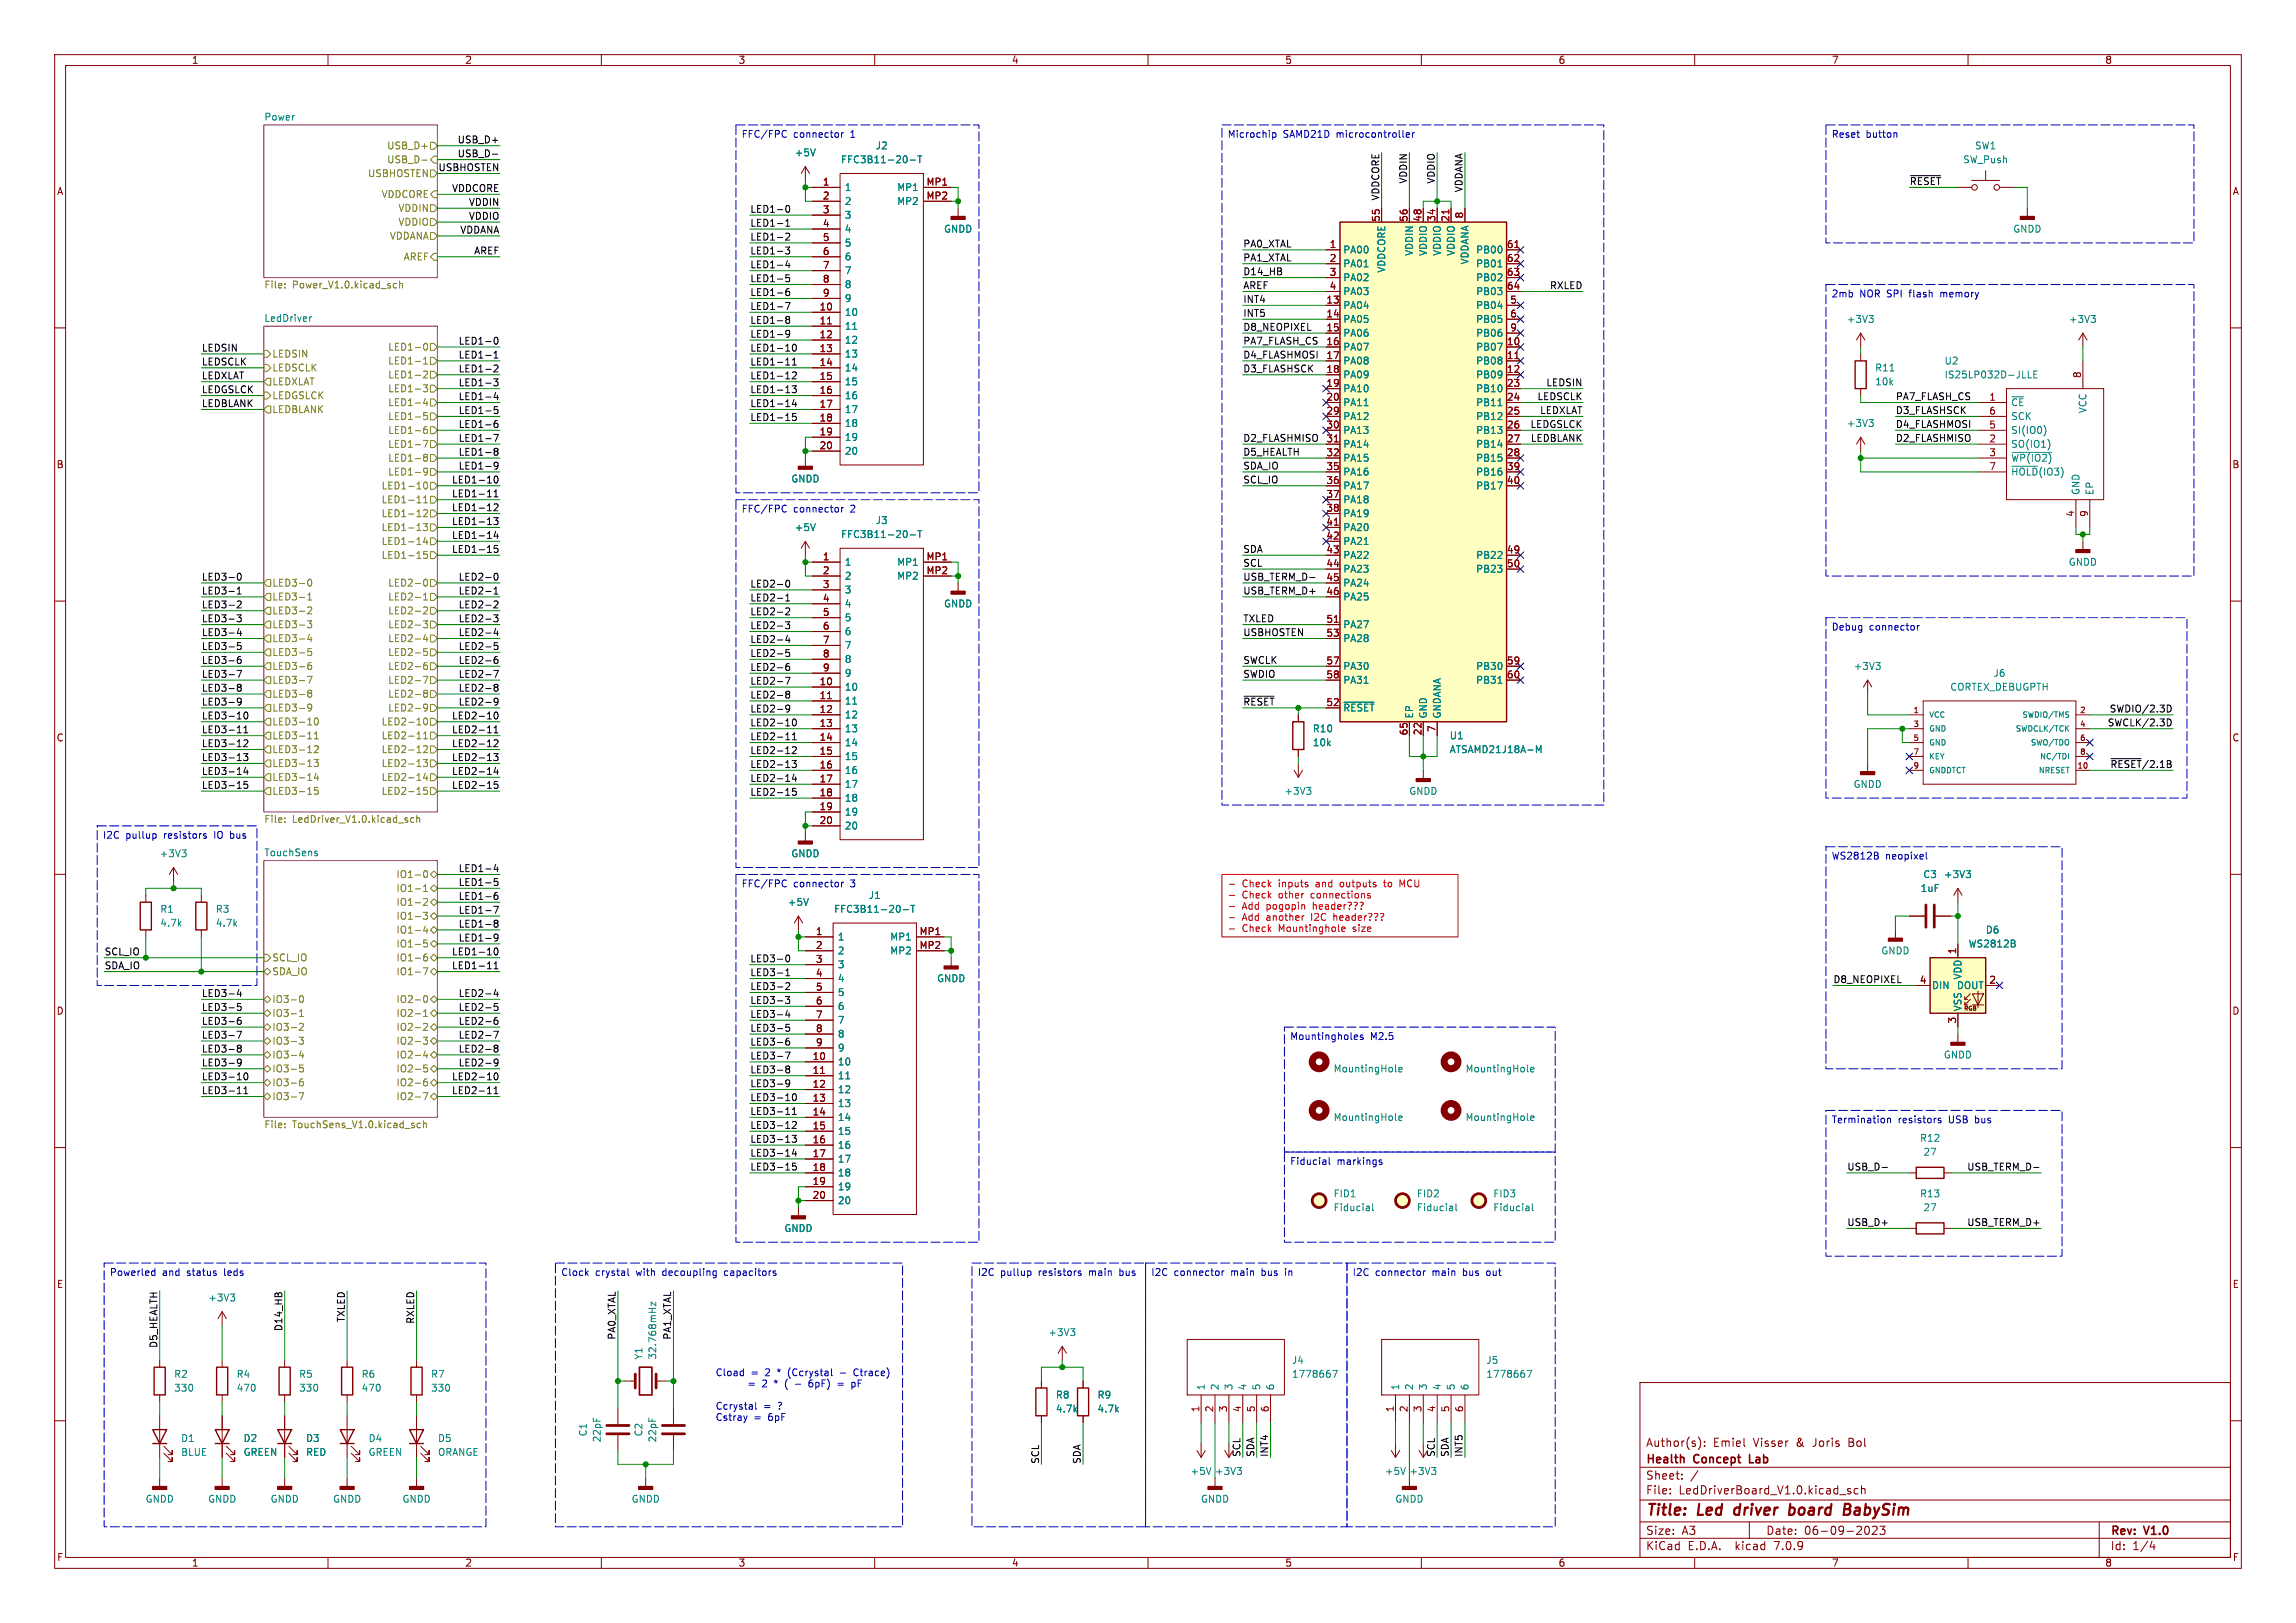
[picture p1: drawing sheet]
<svg xmlns="http://www.w3.org/2000/svg" width="420mm" height="297mm" viewBox="0 0 420 297" stroke-linecap="round" stroke-linejoin="round" font-family="sans-serif">
<defs><g id="words">
<g font-size="2.8" fill="#840000">
<text x="301" y="277.9">Title:</text>
<text x="310.6" y="277.9">Led</text>
<text x="318.1" y="277.9">driver</text>
<text x="328.9" y="277.9">board</text>
<text x="339.7" y="277.9">BabySim</text>
</g>
<g font-size="2.1" fill="#840000">
<text x="301" y="268.2">Health</text>
<text x="301" y="265">Author(s):</text>
<text x="309.9" y="268.2">Concept</text>
<text x="313.4" y="265">Emiel</text>
<text x="320.7" y="268.2">Lab</text>
<text x="320.8" y="265">Visser</text>
<text x="328.7" y="265">&amp;</text>
<text x="331.9" y="265">Joris</text>
<text x="338.6" y="265">Bol</text>
<text x="301" y="273.7">File:</text>
<text x="301" y="271">Sheet:</text>
<text x="307.1" y="273.7">LedDriverBoard_V1.0.kicad_sch</text>
<text x="301" y="281.1">Size:</text>
<text x="307.6" y="281.1">A3</text>
<text x="323" y="281.1">Date:</text>
<text x="330" y="281.1">06-09-2023</text>
<text x="386" y="281.3">Rev:</text>
<text x="392.4" y="281.3">V1.0</text>
<text x="301" y="283.9">KiCad</text>
<text x="308.7" y="283.9">E.D.A.</text>
<text x="317.6" y="283.9">kicad</text>
<text x="324.8" y="283.9">7.0.9</text>
<text x="386" y="283.9">Id:</text>
<text x="390.1" y="283.9">1/4</text>
</g>
<g font-size="1.8" fill="#840000">
<text x="35" y="11.9">1</text>
<text x="85" y="11.9">2</text>
<text x="135" y="11.9">3</text>
<text x="185" y="11.9">4</text>
<text x="235" y="11.9">5</text>
<text x="285" y="11.9">6</text>
<text x="335" y="11.9">7</text>
<text x="385" y="11.9">8</text>
<text x="10.3" y="35.9">A</text>
<text x="150.4" y="34">1</text>
<text x="169.4" y="34">MP1</text>
<text x="408.3" y="35.9">A</text>
<text x="150.4" y="36.6">2</text>
<text x="150.4" y="39.1">3</text>
<text x="150.4" y="41.7">4</text>
<text x="169.4" y="36.6">MP2</text>
<text x="252.5" y="40.7" transform="rotate(-90 252.5 40.7)">55</text>
<text x="257.6" y="40.7" transform="rotate(-90 257.6 40.7)">56</text>
<text x="260.1" y="40.7" transform="rotate(-90 260.1 40.7)">48</text>
<text x="262.6" y="40.7" transform="rotate(-90 262.6 40.7)">34</text>
<text x="265.2" y="40.7" transform="rotate(-90 265.2 40.7)">21</text>
<text x="267.7" y="40.1" transform="rotate(-90 267.7 40.1)">8</text>
<text x="150.4" y="44.2">5</text>
<text x="150.4" y="46.7">6</text>
<text x="243.1" y="45.5">1</text>
<text x="275.5" y="45.5">61</text>
<text x="150.4" y="49.3">7</text>
<text x="150.4" y="51.8">8</text>
<text x="243.1" y="48">2</text>
<text x="243.1" y="50.5">3</text>
<text x="243.1" y="53.1">4</text>
<text x="275.5" y="48">62</text>
<text x="275.5" y="50.5">63</text>
<text x="275.5" y="53.1">64</text>
<text x="149.8" y="56.9">10</text>
<text x="149.8" y="59.4">11</text>
<text x="150.4" y="54.4">9</text>
<text x="242.5" y="55.6">13</text>
<text x="242.5" y="58.2">14</text>
<text x="276.2" y="55.6">5</text>
<text x="276.2" y="58.2">6</text>
<text x="149.8" y="62">12</text>
<text x="149.8" y="64.5">13</text>
<text x="242.5" y="60.7">15</text>
<text x="242.5" y="63.2">16</text>
<text x="242.5" y="65.8">17</text>
<text x="275.5" y="63.2">10</text>
<text x="275.5" y="65.8">11</text>
<text x="276.2" y="60.7">9</text>
<text x="149.8" y="67.1">14</text>
<text x="149.8" y="69.6">15</text>
<text x="242.5" y="68.3">18</text>
<text x="242.5" y="70.9">19</text>
<text x="275.5" y="68.3">12</text>
<text x="275.5" y="70.9">23</text>
<text x="380.7" y="69.3" transform="rotate(-90 380.7 69.3)">8</text>
<text x="149.8" y="72.1">16</text>
<text x="149.8" y="74.7">17</text>
<text x="149.8" y="77.2">18</text>
<text x="242.5" y="73.4">20</text>
<text x="242.5" y="75.9">29</text>
<text x="275.5" y="73.4">24</text>
<text x="275.5" y="75.9">25</text>
<text x="363.8" y="75.9">6</text>
<text x="363.8" y="73.4">1</text>
<text x="149.8" y="79.8">19</text>
<text x="149.8" y="82.3">20</text>
<text x="242.5" y="78.5">30</text>
<text x="242.5" y="81">31</text>
<text x="242.5" y="83.6">32</text>
<text x="275.5" y="78.5">26</text>
<text x="275.5" y="81">27</text>
<text x="275.5" y="83.6">28</text>
<text x="363.8" y="81">2</text>
<text x="363.8" y="83.6">3</text>
<text x="363.8" y="78.5">5</text>
<text x="10.3" y="85.9">B</text>
<text x="242.5" y="86.1">35</text>
<text x="242.5" y="88.6">36</text>
<text x="275.5" y="86.1">39</text>
<text x="275.5" y="88.6">40</text>
<text x="363.8" y="86.1">7</text>
<text x="408.2" y="85.9">B</text>
<text x="242.5" y="91.2">37</text>
<text x="242.5" y="93.7">38</text>
<text x="379.5" y="94.7" transform="rotate(-90 379.5 94.7)">4</text>
<text x="382" y="94.7" transform="rotate(-90 382 94.7)">9</text>
<text x="242.5" y="96.3">41</text>
<text x="242.5" y="98.8">42</text>
<text x="242.5" y="101.3">43</text>
<text x="275.5" y="101.3">49</text>
<text x="150.4" y="102.6">1</text>
<text x="150.4" y="105.2">2</text>
<text x="150.4" y="107.7">3</text>
<text x="169.4" y="102.6">MP1</text>
<text x="169.4" y="105.2">MP2</text>
<text x="242.5" y="103.9">44</text>
<text x="242.5" y="106.4">45</text>
<text x="275.5" y="103.9">50</text>
<text x="150.4" y="110.2">4</text>
<text x="150.4" y="112.8">5</text>
<text x="242.5" y="109">46</text>
<text x="150.4" y="115.3">6</text>
<text x="150.4" y="117.9">7</text>
<text x="242.5" y="114">51</text>
<text x="242.5" y="116.6">53</text>
<text x="149.8" y="125.5">10</text>
<text x="150.4" y="120.4">8</text>
<text x="150.4" y="122.9">9</text>
<text x="242.5" y="121.7">57</text>
<text x="242.5" y="124.2">58</text>
<text x="275.5" y="121.7">59</text>
<text x="275.5" y="124.2">60</text>
<text x="149.8" y="128">11</text>
<text x="149.8" y="130.6">12</text>
<text x="242.5" y="129.3">52</text>
<text x="10.3" y="135.9">C</text>
<text x="149.8" y="133.1">13</text>
<text x="149.8" y="135.6">14</text>
<text x="257.6" y="134.7" transform="rotate(-90 257.6 134.7)">65</text>
<text x="260.1" y="134.7" transform="rotate(-90 260.1 134.7)">22</text>
<text x="262.6" y="134.1" transform="rotate(-90 262.6 134.1)">7</text>
<text x="408.2" y="135.9">C</text>
<text x="149.8" y="138.2">15</text>
<text x="149.8" y="140.7">16</text>
<text x="149.8" y="143.3">17</text>
<text x="149.8" y="145.8">18</text>
<text x="149.8" y="148.3">19</text>
<text x="149.8" y="150.9">20</text>
<text x="149.2" y="171.2">1</text>
<text x="149.2" y="173.7">2</text>
<text x="168.1" y="171.2">MP1</text>
<text x="168.1" y="173.7">MP2</text>
<text x="149.2" y="176.3">3</text>
<text x="149.2" y="178.8">4</text>
<text x="357.9" y="174.7" transform="rotate(-90 357.9 174.7)">1</text>
<text x="10.3" y="185.9">D</text>
<text x="149.2" y="181.4">5</text>
<text x="149.2" y="183.9">6</text>
<text x="351.1" y="180.1">4</text>
<text x="363.8" y="180.1">2</text>
<text x="408.2" y="185.9">D</text>
<text x="149.2" y="186.4">7</text>
<text x="149.2" y="189">8</text>
<text x="149.2" y="191.5">9</text>
<text x="357.9" y="187.4" transform="rotate(-90 357.9 187.4)">3</text>
<text x="148.5" y="194.1">10</text>
<text x="148.5" y="196.6">11</text>
<text x="148.5" y="199.1">12</text>
<text x="148.5" y="201.7">13</text>
<text x="148.5" y="204.2">14</text>
<text x="148.5" y="206.8">15</text>
<text x="148.5" y="209.3">16</text>
<text x="148.5" y="211.8">17</text>
<text x="148.5" y="214.4">18</text>
<text x="148.5" y="216.9">19</text>
<text x="148.5" y="219.5">20</text>
<text x="10.3" y="235.9">E</text>
<text x="408.3" y="235.9">E</text>
<text x="219.5" y="258.5" transform="rotate(-90 219.5 258.5)">1</text>
<text x="222" y="258.5" transform="rotate(-90 222 258.5)">2</text>
<text x="224.5" y="258.5" transform="rotate(-90 224.5 258.5)">3</text>
<text x="227.1" y="258.5" transform="rotate(-90 227.1 258.5)">4</text>
<text x="229.6" y="258.5" transform="rotate(-90 229.6 258.5)">5</text>
<text x="232.2" y="258.5" transform="rotate(-90 232.2 258.5)">6</text>
<text x="255" y="258.5" transform="rotate(-90 255 258.5)">1</text>
<text x="257.6" y="258.5" transform="rotate(-90 257.6 258.5)">2</text>
<text x="260.1" y="258.5" transform="rotate(-90 260.1 258.5)">3</text>
<text x="262.6" y="258.5" transform="rotate(-90 262.6 258.5)">4</text>
<text x="265.2" y="258.5" transform="rotate(-90 265.2 258.5)">5</text>
<text x="267.7" y="258.5" transform="rotate(-90 267.7 258.5)">6</text>
<text x="10.3" y="285.9">F</text>
<text x="35" y="286.9">1</text>
<text x="85" y="286.9">2</text>
<text x="135" y="286.9">3</text>
<text x="185" y="286.9">4</text>
<text x="235" y="286.9">5</text>
<text x="285" y="286.9">6</text>
<text x="335" y="286.9">7</text>
<text x="385" y="286.9">8</text>
<text x="408.3" y="285.9">F</text>
</g>
<g font-size="1.8" fill="#008484">
<text x="48.3" y="22.1">Power</text>
<text x="145.3" y="28.8">+5V</text>
<text x="160.1" y="27.5">J2</text>
<text x="361.2" y="27.5">SW1</text>
<text x="153.7" y="30.1">FFC3B11-20-T</text>
<text x="154.4" y="35.2">1</text>
<text x="164" y="35.2">MP1</text>
<text x="359" y="30.1">SW_Push</text>
<text x="154.4" y="37.7">2</text>
<text x="154.4" y="40.2">3</text>
<text x="164" y="37.7">MP2</text>
<text x="154.4" y="42.8">4</text>
<text x="154.4" y="45.3">5</text>
<text x="154.4" y="47.9">6</text>
<text x="172.6" y="42.8">GNDD</text>
<text x="245.6" y="46.6">PA00</text>
<text x="258.7" y="46.9" transform="rotate(-90 258.7 46.9)">VDDIN</text>
<text x="261.2" y="46.9" transform="rotate(-90 261.2 46.9)">VDDIO</text>
<text x="263.8" y="46.9" transform="rotate(-90 263.8 46.9)">VDDIO</text>
<text x="266.3" y="46.9" transform="rotate(-90 266.3 46.9)">VDDIO</text>
<text x="269.9" y="46.6">PB00</text>
<text x="368.2" y="42.8">GNDD</text>
<text x="154.4" y="50.4">7</text>
<text x="154.4" y="52.9">8</text>
<text x="245.6" y="49.1">PA01</text>
<text x="245.6" y="51.7">PA02</text>
<text x="253.6" y="50" transform="rotate(-90 253.6 50)">VDDCORE</text>
<text x="268.8" y="48.5" transform="rotate(-90 268.8 48.5)">VDDANA</text>
<text x="269.9" y="49.1">PB01</text>
<text x="269.9" y="51.7">PB02</text>
<text x="48.3" y="59">LedDriver</text>
<text x="154.4" y="58">10</text>
<text x="154.4" y="55.5">9</text>
<text x="245.6" y="56.7">PA04</text>
<text x="245.6" y="59.3">PA05</text>
<text x="245.6" y="54.2">PA03</text>
<text x="269.9" y="56.7">PB04</text>
<text x="269.9" y="59.3">PB05</text>
<text x="269.9" y="54.2">PB03</text>
<text x="337.7" y="59.3">+3V3</text>
<text x="378.4" y="59.3">+3V3</text>
<text x="154.4" y="60.6">11</text>
<text x="154.4" y="63.1">12</text>
<text x="154.4" y="65.6">13</text>
<text x="245.6" y="61.8">PA06</text>
<text x="245.6" y="64.4">PA07</text>
<text x="269.9" y="64.4">PB07</text>
<text x="269.9" y="61.8">PB06</text>
<text x="154.4" y="68.2">14</text>
<text x="154.4" y="70.7">15</text>
<text x="245.6" y="66.9">PA08</text>
<text x="245.6" y="69.4">PA09</text>
<text x="245.6" y="72">PA10</text>
<text x="269.9" y="66.9">PB08</text>
<text x="269.9" y="69.4">PB09</text>
<text x="269.9" y="72">PB10</text>
<text x="342.9" y="68.2">R11</text>
<text x="342.9" y="70.7">10k</text>
<text x="355.6" y="66.9">U2</text>
<text x="355.6" y="69.4">IS25LP032D-JLLE</text>
<text x="154.4" y="73.3">16</text>
<text x="154.4" y="75.8">17</text>
<text x="245.6" y="74.5">PA11</text>
<text x="245.6" y="77.1">PA12</text>
<text x="269.9" y="74.5">PB11</text>
<text x="269.9" y="77.1">PB12</text>
<text x="367.8" y="77.1">SCK</text>
<text x="367.8" y="74.5">~{CE}</text>
<text x="381.9" y="75.7" transform="rotate(-90 381.9 75.7)">VCC</text>
<text x="154.4" y="78.3">18</text>
<text x="154.4" y="80.9">19</text>
<text x="154.4" y="83.4">20</text>
<text x="245.6" y="79.6">PA13</text>
<text x="245.6" y="82.1">PA14</text>
<text x="269.9" y="79.6">PB13</text>
<text x="269.9" y="82.1">PB14</text>
<text x="337.7" y="78.3">+3V3</text>
<text x="367.8" y="82.1">SO(IO1)</text>
<text x="367.8" y="79.6">SI(IO0)</text>
<text x="144.6" y="88.5">GNDD</text>
<text x="245.6" y="84.7">PA15</text>
<text x="245.6" y="87.2">PA16</text>
<text x="245.6" y="89.8">PA17</text>
<text x="269.9" y="84.7">PB15</text>
<text x="269.9" y="87.2">PB16</text>
<text x="269.9" y="89.8">PB17</text>
<text x="367.8" y="84.7">~{WP(IO2)}</text>
<text x="367.8" y="87.2">~{HOLD}(IO3)</text>
<text x="245.6" y="92.3">PA18</text>
<text x="245.6" y="94.8">PA19</text>
<text x="380.6" y="90.7" transform="rotate(-90 380.6 90.7)">GND</text>
<text x="383.1" y="90.7" transform="rotate(-90 383.1 90.7)">EP</text>
<text x="145.3" y="97.4">+5V</text>
<text x="153.7" y="98.7">FFC3B11-20-T</text>
<text x="160.1" y="96.1">J3</text>
<text x="245.6" y="97.4">PA20</text>
<text x="245.6" y="99.9">PA21</text>
<text x="154.4" y="103.7">1</text>
<text x="154.4" y="106.3">2</text>
<text x="164" y="103.7">MP1</text>
<text x="164" y="106.3">MP2</text>
<text x="245.6" y="102.5">PA22</text>
<text x="245.6" y="105">PA23</text>
<text x="245.6" y="107.5">PA24</text>
<text x="269.9" y="102.5">PB22</text>
<text x="269.9" y="105">PB23</text>
<text x="378.3" y="103.7">GNDD</text>
<text x="154.4" y="108.8">3</text>
<text x="154.4" y="111.4">4</text>
<text x="154.4" y="113.9">5</text>
<text x="172.6" y="111.4">GNDD</text>
<text x="245.6" y="110.1">PA25</text>
<text x="154.4" y="116.4">6</text>
<text x="154.4" y="119">7</text>
<text x="245.6" y="115.2">PA27</text>
<text x="245.6" y="117.7">PA28</text>
<text x="154.4" y="121.5">8</text>
<text x="154.4" y="124.1">9</text>
<text x="245.6" y="122.8">PA30</text>
<text x="245.6" y="125.3">PA31</text>
<text x="269.9" y="122.8">PB30</text>
<text x="269.9" y="125.3">PB31</text>
<text x="339" y="122.8">+3V3</text>
<text x="364.6" y="124.1">J6</text>
<text x="154.4" y="126.6">10</text>
<text x="154.4" y="129.1">11</text>
<text x="154.4" y="131.7">12</text>
<text x="245.6" y="130.4">~{RESET}</text>
<text x="258.7" y="131.6" transform="rotate(-90 258.7 131.6)">EP</text>
<text x="261.2" y="131.6" transform="rotate(-90 261.2 131.6)">GND</text>
<text x="263.8" y="131.6" transform="rotate(-90 263.8 131.6)">GNDANA</text>
<text x="356.6" y="126.6">CORTEX_DEBUGPTH</text>
<text x="154.4" y="134.2">13</text>
<text x="154.4" y="136.8">14</text>
<text x="240" y="136.8">10k</text>
<text x="240" y="134.2">R10</text>
<text x="265.1" y="135.5">U1</text>
<text x="154.4" y="139.3">15</text>
<text x="154.4" y="141.8">16</text>
<text x="265.1" y="138">ATSAMD21J18A-M</text>
<text x="154.4" y="144.4">17</text>
<text x="154.4" y="146.9">18</text>
<text x="154.4" y="149.5">19</text>
<text x="234.8" y="145.6">+3V3</text>
<text x="257.7" y="145.6">GNDD</text>
<text x="339" y="144.4">GNDD</text>
<text x="154.4" y="152">20</text>
<text x="29.1" y="157.1">+3V3</text>
<text x="48.3" y="156.8">TouchSens</text>
<text x="144.6" y="157.1">GNDD</text>
<text x="351.7" y="160.9">C3</text>
<text x="355.5" y="160.9">+3V3</text>
<text x="29.2" y="167.2">R1</text>
<text x="39.4" y="167.2">R3</text>
<text x="144" y="166">+5V</text>
<text x="152.5" y="167.2">FFC3B11-20-T</text>
<text x="158.8" y="164.7">J1</text>
<text x="351.2" y="163.4">1uF</text>
<text x="29.2" y="169.8">4.7k</text>
<text x="39.4" y="169.8">4.7k</text>
<text x="153.2" y="172.3">1</text>
<text x="162.7" y="172.3">MP1</text>
<text x="360" y="173.6">WS2812B</text>
<text x="363.1" y="171">D6</text>
<text x="153.2" y="174.9">2</text>
<text x="153.2" y="177.4">3</text>
<text x="153.2" y="179.9">4</text>
<text x="162.7" y="174.9">MP2</text>
<text x="171.3" y="179.9">GNDD</text>
<text x="344" y="174.9">GNDD</text>
<text x="359" y="179.3" transform="rotate(-90 359 179.3)">VDD</text>
<text x="153.2" y="182.5">5</text>
<text x="153.2" y="185">6</text>
<text x="353.3" y="181.2">DIN</text>
<text x="357.9" y="181.2">DOUT</text>
<text x="359" y="185.2" transform="rotate(-90 359 185.2)">VSS</text>
<text x="153.2" y="187.6">7</text>
<text x="153.2" y="190.1">8</text>
<text x="153.2" y="195.2">10</text>
<text x="153.2" y="197.7">11</text>
<text x="153.2" y="192.6">9</text>
<text x="243.8" y="196.4">MountingHole</text>
<text x="268" y="196.4">MountingHole</text>
<text x="355.5" y="193.9">GNDD</text>
<text x="153.2" y="200.3">12</text>
<text x="153.2" y="202.8">13</text>
<text x="153.2" y="205.3">14</text>
<text x="153.2" y="207.9">15</text>
<text x="243.8" y="205.3">MountingHole</text>
<text x="268" y="205.3">MountingHole</text>
<text x="351.1" y="209.1">R12</text>
<text x="153.2" y="210.4">16</text>
<text x="153.2" y="213">17</text>
<text x="153.2" y="215.5">18</text>
<text x="351.7" y="211.7">27</text>
<text x="153.2" y="218">19</text>
<text x="153.2" y="220.6">20</text>
<text x="243.8" y="219.3">FID1</text>
<text x="243.8" y="221.8">Fiducial</text>
<text x="259.1" y="219.3">FID2</text>
<text x="259.1" y="221.8">Fiducial</text>
<text x="273.1" y="219.3">FID3</text>
<text x="273.1" y="221.8">Fiducial</text>
<text x="351.1" y="219.3">R13</text>
<text x="351.7" y="221.8">27</text>
<text x="143.4" y="225.7">GNDD</text>
<text x="38" y="238.4">+3V3</text>
<text x="191.7" y="244.7">+3V3</text>
<text x="117.7" y="248.9" transform="rotate(-90 117.7 248.9)">Y1</text>
<text x="120.2" y="248.9" transform="rotate(-90 120.2 248.9)">32.768mHz</text>
<text x="236.2" y="249.8">J4</text>
<text x="271.8" y="249.8">J5</text>
<text x="31.8" y="252.3">R2</text>
<text x="31.8" y="254.9">330</text>
<text x="43.2" y="252.3">R4</text>
<text x="43.2" y="254.9">470</text>
<text x="54.6" y="252.3">R5</text>
<text x="54.6" y="254.9">330</text>
<text x="66" y="252.3">R6</text>
<text x="66" y="254.9">470</text>
<text x="78.7" y="252.3">R7</text>
<text x="78.7" y="254.9">330</text>
<text x="193" y="256.1">R8</text>
<text x="200.7" y="256.1">R9</text>
<text x="220.6" y="254.5" transform="rotate(-90 220.6 254.5)">1</text>
<text x="223.1" y="254.5" transform="rotate(-90 223.1 254.5)">2</text>
<text x="225.7" y="254.5" transform="rotate(-90 225.7 254.5)">3</text>
<text x="228.2" y="254.5" transform="rotate(-90 228.2 254.5)">4</text>
<text x="230.7" y="254.5" transform="rotate(-90 230.7 254.5)">5</text>
<text x="233.3" y="254.5" transform="rotate(-90 233.3 254.5)">6</text>
<text x="236.2" y="252.3">1778667</text>
<text x="256.1" y="254.5" transform="rotate(-90 256.1 254.5)">1</text>
<text x="258.7" y="254.5" transform="rotate(-90 258.7 254.5)">2</text>
<text x="261.2" y="254.5" transform="rotate(-90 261.2 254.5)">3</text>
<text x="263.8" y="254.5" transform="rotate(-90 263.8 254.5)">4</text>
<text x="266.3" y="254.5" transform="rotate(-90 266.3 254.5)">5</text>
<text x="268.8" y="254.5" transform="rotate(-90 268.8 254.5)">6</text>
<text x="271.8" y="252.3">1778667</text>
<text x="107.5" y="263" transform="rotate(-90 107.5 263)">C1</text>
<text x="117.7" y="263" transform="rotate(-90 117.7 263)">C2</text>
<text x="193" y="258.7">4.7k</text>
<text x="200.7" y="258.7">4.7k</text>
<text x="33" y="264.1">D1</text>
<text x="33" y="266.6">BLUE</text>
<text x="44.5" y="264.1">D2</text>
<text x="44.5" y="266.6">GREEN</text>
<text x="55.9" y="264.1">D3</text>
<text x="55.9" y="266.6">RED</text>
<text x="67.3" y="264.1">D4</text>
<text x="67.3" y="266.6">GREEN</text>
<text x="80" y="264.1">D5</text>
<text x="80" y="266.6">ORANGE</text>
<text x="110.1" y="264.1" transform="rotate(-90 110.1 264.1)">22pF</text>
<text x="120.2" y="264.1" transform="rotate(-90 120.2 264.1)">22pF</text>
<text x="26.5" y="275.2">GNDD</text>
<text x="38" y="275.2">GNDD</text>
<text x="49.4" y="275.2">GNDD</text>
<text x="60.8" y="275.2">GNDD</text>
<text x="73.5" y="275.2">GNDD</text>
<text x="115.4" y="275.2">GNDD</text>
<text x="217.7" y="270.1">+5V</text>
<text x="219.6" y="275.2">GNDD</text>
<text x="222.1" y="270.1">+3V3</text>
<text x="253.2" y="270.1">+5V</text>
<text x="255.1" y="275.2">GNDD</text>
<text x="257.7" y="270.1">+3V3</text>
</g>
<g font-size="1.8" fill="#848400">
<text x="70.7" y="27.5">USB_D+</text>
<text x="67.2" y="32.6">USBHOSTEN</text>
<text x="70.7" y="30.1">USB_D-</text>
<text x="69.7" y="36.4">VDDCORE</text>
<text x="72.8" y="39">VDDIN</text>
<text x="72.8" y="41.5">VDDIO</text>
<text x="71.2" y="44">VDDANA</text>
<text x="73.8" y="47.9">AREF</text>
<text x="48.3" y="53.1">File:</text>
<text x="53.5" y="53.1">Power_V1.0.kicad_sch</text>
<text x="49.7" y="65.6">LEDSIN</text>
<text x="70.9" y="64.4">LED1-0</text>
<text x="49.7" y="68.2">LEDSCLK</text>
<text x="49.7" y="70.7">LEDXLAT</text>
<text x="70.9" y="69.4">LED1-2</text>
<text x="70.9" y="72">LED1-3</text>
<text x="70.9" y="66.9">LED1-1</text>
<text x="49.7" y="75.8">LEDBLANK</text>
<text x="49.7" y="73.3">LEDGSLCK</text>
<text x="70.9" y="74.5">LED1-4</text>
<text x="70.9" y="77.1">LED1-5</text>
<text x="70.9" y="79.6">LED1-6</text>
<text x="70.9" y="82.1">LED1-7</text>
<text x="69.7" y="89.8">LED1-10</text>
<text x="70.9" y="87.2">LED1-9</text>
<text x="70.9" y="84.7">LED1-8</text>
<text x="69.7" y="92.3">LED1-11</text>
<text x="69.7" y="94.8">LED1-12</text>
<text x="69.7" y="99.9">LED1-14</text>
<text x="69.7" y="97.4">LED1-13</text>
<text x="49.7" y="107.5">LED3-0</text>
<text x="69.7" y="102.5">LED1-15</text>
<text x="70.9" y="107.5">LED2-0</text>
<text x="49.7" y="112.6">LED3-2</text>
<text x="49.7" y="110.1">LED3-1</text>
<text x="70.9" y="110.1">LED2-1</text>
<text x="70.9" y="112.6">LED2-2</text>
<text x="49.7" y="117.7">LED3-4</text>
<text x="49.7" y="115.2">LED3-3</text>
<text x="70.9" y="115.2">LED2-3</text>
<text x="70.9" y="117.7">LED2-4</text>
<text x="49.7" y="120.2">LED3-5</text>
<text x="49.7" y="122.8">LED3-6</text>
<text x="49.7" y="125.3">LED3-7</text>
<text x="70.9" y="125.3">LED2-7</text>
<text x="70.9" y="122.8">LED2-6</text>
<text x="70.9" y="120.2">LED2-5</text>
<text x="49.7" y="130.4">LED3-9</text>
<text x="49.7" y="127.9">LED3-8</text>
<text x="70.9" y="130.4">LED2-9</text>
<text x="70.9" y="127.9">LED2-8</text>
<text x="49.7" y="135.5">LED3-11</text>
<text x="49.7" y="132.9">LED3-10</text>
<text x="69.7" y="135.5">LED2-11</text>
<text x="69.7" y="132.9">LED2-10</text>
<text x="49.7" y="143.1">LED3-14</text>
<text x="49.7" y="140.6">LED3-13</text>
<text x="49.7" y="138">LED3-12</text>
<text x="69.7" y="138">LED2-12</text>
<text x="69.7" y="143.1">LED2-14</text>
<text x="69.7" y="140.6">LED2-13</text>
<text x="49.7" y="145.6">LED3-15</text>
<text x="69.7" y="145.6">LED2-15</text>
<text x="48.3" y="150.9">File:</text>
<text x="53.5" y="150.9">LedDriver_V1.0.kicad_sch</text>
<text x="72.4" y="160.9">IO1-0</text>
<text x="72.4" y="163.4">IO1-1</text>
<text x="72.4" y="166">IO1-2</text>
<text x="72.4" y="168.5">IO1-3</text>
<text x="72.4" y="171">IO1-4</text>
<text x="72.4" y="173.6">IO1-5</text>
<text x="49.7" y="176.1">SCL_IO</text>
<text x="49.7" y="178.7">SDA_IO</text>
<text x="72.4" y="176.1">IO1-6</text>
<text x="72.4" y="178.7">IO1-7</text>
<text x="49.7" y="183.7">IO3-0</text>
<text x="72.4" y="183.7">IO2-0</text>
<text x="49.7" y="186.3">IO3-1</text>
<text x="49.7" y="188.8">IO3-2</text>
<text x="49.7" y="191.4">IO3-3</text>
<text x="72.4" y="191.4">IO2-3</text>
<text x="72.4" y="186.3">IO2-1</text>
<text x="72.4" y="188.8">IO2-2</text>
<text x="49.7" y="196.4">IO3-5</text>
<text x="49.7" y="193.9">IO3-4</text>
<text x="72.4" y="196.4">IO2-5</text>
<text x="72.4" y="193.9">IO2-4</text>
<text x="49.7" y="199">IO3-6</text>
<text x="49.7" y="201.5">IO3-7</text>
<text x="72.4" y="199">IO2-6</text>
<text x="72.4" y="201.5">IO2-7</text>
<text x="48.3" y="206.8">File:</text>
<text x="53.5" y="206.8">TouchSens_V1.0.kicad_sch</text>
</g>
<g font-size="1.8">
<text x="83.6" y="26.3">USB_D+</text>
<text x="83.6" y="28.9">USB_D-</text>
<text x="80.1" y="31.4">USBHOSTEN</text>
<text x="82.6" y="35.2">VDDCORE</text>
<text x="257.5" y="33.7" transform="rotate(-90 257.5 33.7)">VDDIN</text>
<text x="262.5" y="33.7" transform="rotate(-90 262.5 33.7)">VDDIO</text>
<text x="267.6" y="35.3" transform="rotate(-90 267.6 35.3)">VDDANA</text>
<text x="349.2" y="33.9">~{RESET}</text>
<text x="85.7" y="40.3">VDDIO</text>
<text x="85.7" y="37.7">VDDIN</text>
<text x="137.2" y="41.6">LED1-1</text>
<text x="137.2" y="39">LED1-0</text>
<text x="252.4" y="36.8" transform="rotate(-90 252.4 36.8)">VDDCORE</text>
<text x="84.1" y="42.8">VDDANA</text>
<text x="86.6" y="46.6">AREF</text>
<text x="137.2" y="44.1">LED1-2</text>
<text x="137.2" y="46.6">LED1-3</text>
<text x="227.3" y="47.9">PA1_XTAL</text>
<text x="227.3" y="45.4">PA0_XTAL</text>
<text x="137.2" y="49.2">LED1-4</text>
<text x="137.2" y="51.7">LED1-5</text>
<text x="227.3" y="53">AREF</text>
<text x="227.3" y="50.5">D14_HB</text>
<text x="283.4" y="53">RXLED</text>
<text x="137.2" y="54.3">LED1-6</text>
<text x="137.2" y="59.3">LED1-8</text>
<text x="137.2" y="56.8">LED1-7</text>
<text x="227.3" y="58.1">INT5</text>
<text x="227.3" y="55.5">INT4</text>
<text x="36.8" y="64.4">LEDSIN</text>
<text x="83.8" y="65.7">LED1-1</text>
<text x="83.8" y="63.2">LED1-0</text>
<text x="137.2" y="64.4">LED1-10</text>
<text x="137.2" y="61.9">LED1-9</text>
<text x="227.3" y="60.6">D8_NEOPIXEL</text>
<text x="227.3" y="63.2">PA7_FLASH_CS</text>
<text x="227.3" y="65.7">D4_FLASHMOSI</text>
<text x="36.8" y="69.5">LEDXLAT</text>
<text x="36.8" y="67">LEDSCLK</text>
<text x="83.8" y="68.2">LED1-2</text>
<text x="83.8" y="70.8">LED1-3</text>
<text x="137.2" y="67">LED1-11</text>
<text x="137.2" y="69.5">LED1-12</text>
<text x="227.3" y="68.2">D3_FLASHSCK</text>
<text x="282.8" y="70.8">LEDSIN</text>
<text x="36.8" y="74.6">LEDBLANK</text>
<text x="36.8" y="72">LEDGSLCK</text>
<text x="83.8" y="75.9">LED1-5</text>
<text x="83.8" y="73.3">LED1-4</text>
<text x="137.2" y="77.1">LED1-15</text>
<text x="137.2" y="74.6">LED1-14</text>
<text x="137.2" y="72">LED1-13</text>
<text x="281.1" y="73.3">LEDSCLK</text>
<text x="281.6" y="75.9">LEDXLAT</text>
<text x="346.7" y="75.9">D3_FLASHSCK</text>
<text x="346.7" y="73.3">PA7_FLASH_CS</text>
<text x="83.8" y="83.5">LED1-8</text>
<text x="83.8" y="80.9">LED1-7</text>
<text x="83.8" y="78.4">LED1-6</text>
<text x="227.3" y="83.5">D5_HEALTH</text>
<text x="227.3" y="80.9">D2_FLASHMISO</text>
<text x="279.9" y="78.4">LEDGSLCK</text>
<text x="279.9" y="80.9">LEDBLANK</text>
<text x="346.7" y="80.9">D2_FLASHMISO</text>
<text x="346.7" y="78.4">D4_FLASHMOSI</text>
<text x="82.6" y="88.6">LED1-10</text>
<text x="83.8" y="86">LED1-9</text>
<text x="227.3" y="86">SDA_IO</text>
<text x="227.3" y="88.6">SCL_IO</text>
<text x="82.6" y="93.6">LED1-12</text>
<text x="82.6" y="91.1">LED1-11</text>
<text x="82.6" y="96.2">LED1-13</text>
<text x="82.6" y="98.7">LED1-14</text>
<text x="82.6" y="101.3">LED1-15</text>
<text x="227.3" y="101.3">SDA</text>
<text x="36.8" y="106.3">LED3-0</text>
<text x="83.8" y="106.3">LED2-0</text>
<text x="137.2" y="107.6">LED2-0</text>
<text x="227.3" y="106.3">USB_TERM_D-</text>
<text x="227.3" y="103.8">SCL</text>
<text x="36.8" y="108.9">LED3-1</text>
<text x="36.8" y="114">LED3-3</text>
<text x="36.8" y="111.4">LED3-2</text>
<text x="83.8" y="114">LED2-3</text>
<text x="83.8" y="108.9">LED2-1</text>
<text x="83.8" y="111.4">LED2-2</text>
<text x="137.2" y="110.1">LED2-1</text>
<text x="137.2" y="112.7">LED2-2</text>
<text x="227.3" y="114">TXLED</text>
<text x="227.3" y="108.9">USB_TERM_D+</text>
<text x="36.8" y="119">LED3-5</text>
<text x="36.8" y="116.5">LED3-4</text>
<text x="83.8" y="119">LED2-5</text>
<text x="83.8" y="116.5">LED2-4</text>
<text x="137.2" y="117.8">LED2-4</text>
<text x="137.2" y="115.2">LED2-3</text>
<text x="227.3" y="116.5">USBHOSTEN</text>
<text x="36.8" y="121.6">LED3-6</text>
<text x="36.8" y="124.1">LED3-7</text>
<text x="83.8" y="124.1">LED2-7</text>
<text x="83.8" y="121.6">LED2-6</text>
<text x="137.2" y="120.3">LED2-5</text>
<text x="137.2" y="122.8">LED2-6</text>
<text x="137.2" y="125.4">LED2-7</text>
<text x="227.3" y="121.6">SWCLK</text>
<text x="227.3" y="124.1">SWDIO</text>
<text x="36.8" y="129.2">LED3-9</text>
<text x="36.8" y="126.7">LED3-8</text>
<text x="36.8" y="131.7">LED3-10</text>
<text x="82.6" y="131.7">LED2-10</text>
<text x="83.8" y="129.2">LED2-9</text>
<text x="83.8" y="126.7">LED2-8</text>
<text x="137.2" y="127.9">LED2-8</text>
<text x="137.2" y="130.5">LED2-9</text>
<text x="227.3" y="129.2">~{RESET}</text>
<text x="385.8" y="130.5">SWDIO/2.3D</text>
<text x="36.8" y="136.8">LED3-12</text>
<text x="36.8" y="134.3">LED3-11</text>
<text x="82.6" y="136.8">LED2-12</text>
<text x="82.6" y="134.3">LED2-11</text>
<text x="137.2" y="133">LED2-10</text>
<text x="137.2" y="135.5">LED2-11</text>
<text x="385.5" y="133">SWCLK/2.3D</text>
<text x="36.8" y="141.9">LED3-14</text>
<text x="36.8" y="139.4">LED3-13</text>
<text x="82.6" y="141.9">LED2-14</text>
<text x="82.6" y="139.4">LED2-13</text>
<text x="137.2" y="143.2">LED2-14</text>
<text x="137.2" y="138.1">LED2-12</text>
<text x="137.2" y="140.6">LED2-13</text>
<text x="385.9" y="140.6">~{RESET}/2.1B</text>
<text x="36.8" y="144.4">LED3-15</text>
<text x="82.6" y="144.4">LED2-15</text>
<text x="137.2" y="145.7">LED2-15</text>
<text x="83.8" y="159.7">LED1-4</text>
<text x="83.8" y="164.8">LED1-6</text>
<text x="83.8" y="162.2">LED1-5</text>
<text x="83.8" y="167.3">LED1-7</text>
<text x="83.8" y="172.4">LED1-9</text>
<text x="83.8" y="169.8">LED1-8</text>
<text x="19" y="174.9">SCL_IO</text>
<text x="19" y="177.5">SDA_IO</text>
<text x="82.6" y="177.5">LED1-11</text>
<text x="82.6" y="174.9">LED1-10</text>
<text x="137.2" y="178.7">LED3-1</text>
<text x="137.2" y="176.2">LED3-0</text>
<text x="335.3" y="180">D8_NEOPIXEL</text>
<text x="36.8" y="182.5">LED3-4</text>
<text x="36.8" y="185.1">LED3-5</text>
<text x="83.8" y="182.5">LED2-4</text>
<text x="83.8" y="185.1">LED2-5</text>
<text x="137.2" y="183.8">LED3-3</text>
<text x="137.2" y="181.3">LED3-2</text>
<text x="36.8" y="190.2">LED3-7</text>
<text x="36.8" y="187.6">LED3-6</text>
<text x="83.8" y="187.6">LED2-6</text>
<text x="83.8" y="190.2">LED2-7</text>
<text x="137.2" y="188.9">LED3-5</text>
<text x="137.2" y="186.3">LED3-4</text>
<text x="137.2" y="191.4">LED3-6</text>
<text x="36.8" y="197.8">LED3-10</text>
<text x="36.8" y="192.7">LED3-8</text>
<text x="36.8" y="195.2">LED3-9</text>
<text x="82.6" y="197.8">LED2-10</text>
<text x="83.8" y="195.2">LED2-9</text>
<text x="83.8" y="192.7">LED2-8</text>
<text x="137.2" y="196.5">LED3-8</text>
<text x="137.2" y="194">LED3-7</text>
<text x="36.8" y="200.3">LED3-11</text>
<text x="82.6" y="200.3">LED2-11</text>
<text x="137.2" y="201.6">LED3-10</text>
<text x="137.2" y="199">LED3-9</text>
<text x="137.2" y="206.7">LED3-12</text>
<text x="137.2" y="204.1">LED3-11</text>
<text x="137.2" y="209.2">LED3-13</text>
<text x="137.2" y="214.3">LED3-15</text>
<text x="137.2" y="211.7">LED3-14</text>
<text x="337.8" y="214.3">USB_D-</text>
<text x="359.8" y="214.3">USB_TERM_D-</text>
<text x="337.8" y="224.4">USB_D+</text>
<text x="359.8" y="224.4">USB_TERM_D+</text>
<text x="51.7" y="243.7" transform="rotate(-90 51.7 243.7)">D14_HB</text>
<text x="63.2" y="242" transform="rotate(-90 63.2 242)">TXLED</text>
<text x="75.9" y="242.3" transform="rotate(-90 75.9 242.3)">RXLED</text>
<text x="112.7" y="245.3" transform="rotate(-90 112.7 245.3)">PA0_XTAL</text>
<text x="122.8" y="245.3" transform="rotate(-90 122.8 245.3)">PA1_XTAL</text>
<text x="28.9" y="246.8" transform="rotate(-90 28.9 246.8)">D5_HEALTH</text>
<text x="190.2" y="268" transform="rotate(-90 190.2 268)">SCL</text>
<text x="197.8" y="268" transform="rotate(-90 197.8 268)">SDA</text>
<text x="227" y="266.7" transform="rotate(-90 227 266.7)">SCL</text>
<text x="229.5" y="266.7" transform="rotate(-90 229.5 266.7)">SDA</text>
<text x="232.1" y="266.7" transform="rotate(-90 232.1 266.7)">INT4</text>
<text x="262.5" y="266.7" transform="rotate(-90 262.5 266.7)">SCL</text>
<text x="265.1" y="266.7" transform="rotate(-90 265.1 266.7)">SDA</text>
<text x="267.6" y="266.7" transform="rotate(-90 267.6 266.7)">INT5</text>
</g>
<g font-size="1.8" fill="#0000c2">
<text x="135.6" y="25.5">FFC/FPC</text>
<text x="145.1" y="25.5">connector</text>
<text x="155.7" y="25.5">1</text>
<text x="224.5" y="25.5">Microchip</text>
<text x="234.7" y="25.5">SAMD21D</text>
<text x="244.6" y="25.5">microcontroller</text>
<text x="335" y="25.5">Reset</text>
<text x="341.3" y="25.5">button</text>
<text x="335" y="54.7">2mb</text>
<text x="340.2" y="54.7">NOR SPI</text>
<text x="349.5" y="54.7">flash</text>
<text x="355.4" y="54.7">memory</text>
<text x="135.6" y="94.1">FFC/FPC</text>
<text x="145.1" y="94.1">connector</text>
<text x="155.7" y="94.1">2</text>
<text x="335" y="115.7">Debug</text>
<text x="341.9" y="115.7">connector</text>
<text x="18.7" y="153.8">I2C</text>
<text x="23" y="153.8">pullup</text>
<text x="30.1" y="153.8">resistors</text>
<text x="39.5" y="153.8">IO bus</text>
<text x="335" y="157.6">WS2812B</text>
<text x="344.9" y="157.6">neopixel</text>
<text x="135.6" y="162.7">FFC/FPC</text>
<text x="145.1" y="162.7">connector</text>
<text x="155.7" y="162.7">3</text>
<text x="235.9" y="190.6">Mountingholes</text>
<text x="250.7" y="190.6">M2.5</text>
<text x="335" y="205.9">Termination</text>
<text x="347.2" y="205.9">resistors</text>
<text x="356.6" y="205.9">USB</text>
<text x="361.6" y="205.9">bus</text>
<text x="235.9" y="213.5">Fiducial</text>
<text x="244.6" y="213.5">markings</text>
<text x="20" y="233.8">Powerled</text>
<text x="29.7" y="233.8">and</text>
<text x="34.3" y="233.8">status</text>
<text x="41.3" y="233.8">leds</text>
<text x="102.6" y="233.8">Clock</text>
<text x="108.9" y="233.8">crystal</text>
<text x="116.5" y="233.8">with</text>
<text x="121.5" y="233.8">decoupling</text>
<text x="133" y="233.8">capacitors</text>
<text x="178.8" y="233.8">I2C</text>
<text x="183" y="233.8">pullup</text>
<text x="190.1" y="233.8">resistors</text>
<text x="199.5" y="233.8">main</text>
<text x="205.3" y="233.8">bus</text>
<text x="210.5" y="233.8">I2C</text>
<text x="214.8" y="233.8">connector</text>
<text x="225.3" y="233.8">main</text>
<text x="231.1" y="233.8">bus</text>
<text x="235.6" y="233.8">in</text>
<text x="247.3" y="233.8">I2C</text>
<text x="251.6" y="233.8">connector</text>
<text x="262.1" y="233.8">main</text>
<text x="267.9" y="233.8">bus</text>
<text x="272.4" y="233.8">out</text>
<text x="130.8" y="251.9">Cload</text>
<text x="137.4" y="251.9">=</text>
<text x="140.1" y="251.9">2</text>
<text x="142.5" y="251.9">*</text>
<text x="144.6" y="251.9">(Ccrystal</text>
<text x="157.1" y="251.9">Ctrace)</text>
<text x="140.6" y="254">2</text>
<text x="143" y="254">*</text>
<text x="147.1" y="254">-</text>
<text x="149.9" y="254">6pF)</text>
<text x="155.3" y="254">=</text>
<text x="130.8" y="258.1">Ccrystal</text>
<text x="130.8" y="260.1">Cstray</text>
<text x="137.9" y="260.1">=</text>
<text x="139.7" y="258.1">=</text>
<text x="140.7" y="260.1">6pF</text>
<text x="142.4" y="258.1">?</text>
</g>
<g font-size="1.8" fill="#f01">
<text x="227.2" y="162.7">Check</text>
<text x="227.2" y="164.7">Check</text>
<text x="227.2" y="166.8">Add</text>
<text x="231.8" y="166.8">pogopin</text>
<text x="234" y="162.7">inputs</text>
<text x="234" y="164.7">other</text>
<text x="240.1" y="164.7">connections</text>
<text x="240.4" y="166.8">header???</text>
<text x="241" y="162.7">and</text>
<text x="245.6" y="162.7">outputs</text>
<text x="253.9" y="162.7">to</text>
<text x="256.9" y="162.7">MCU</text>
<text x="227.2" y="168.8">Add</text>
<text x="227.2" y="170.9">Check</text>
<text x="231.8" y="168.8">another</text>
<text x="234" y="170.9">Mountinghole</text>
<text x="240.1" y="168.8">I2C</text>
<text x="244.4" y="168.8">header???</text>
<text x="247.8" y="170.9">size</text>
</g>
<g font-size="1.4" fill="#840000">
<text x="349.9" y="130.6">1</text>
<text x="380.4" y="130.6">2</text>
<text x="349.9" y="133.1">3</text>
<text x="349.9" y="135.6">5</text>
<text x="380.4" y="133.1">4</text>
<text x="380.4" y="135.6">6</text>
<text x="349.9" y="138.2">7</text>
<text x="349.9" y="140.7">9</text>
<text x="379.9" y="140.7">10</text>
<text x="380.4" y="138.2">8</text>
</g>
<g font-size="1.4" fill="#008484">
<text x="352.8" y="131.5">VCC</text>
<text x="369.8" y="131.5">SWDIO/TMS</text>
<text x="352.8" y="134.1">GND</text>
<text x="352.8" y="136.6">GND</text>
<text x="368.6" y="134.1">SWDCLK/TCK</text>
<text x="371.3" y="136.6">SWO/TDO</text>
<text x="352.8" y="139.2">KEY</text>
<text x="352.8" y="141.7">GNDDTCT</text>
<text x="372.8" y="141.7">NRESET</text>
<text x="373" y="139.2">NC/TDI</text>
</g>
<text font-size="1.1" fill="#840000" x="359.1" y="185.1">RGB</text>
</g></defs>
<g fill="none" stroke="#840000" stroke-width=".18">
<path d="M10 10h400v277h-400zM12 12h396v273h-396zM60 10v2M110 10v2M160 10v2M210 10v2M260 10v2M310 10v2M360 10v2M147.3 30.5v2.5M147.3 30.5l-.7 1.3M147.3 30.5l.8 1.3"/>
<path d="M148.6 34.3h5.1M148.6 36.8h5.1M148.6 39.4h5.1M153.7 31.8h15.2v53.3h-15.2zM168.9 34.3h5.1M168.9 36.8h5.1M175.3 38.1v1.5M252.7 38.1v2.5M257.8 38.1v2.5M260.3 38.1v2.5M262.9 38.1v2.5M265 38.4v.7"/>
<path d="M265.4 38.1v2.5M268 38.1v2.5M358.1 34.3h2.6M360.7 33h5.1M363.2 31.2v1.8M365.8 34.3h2.5M370.8 38.1v1.5M10 60h2M148.6 57.2h5.1M148.6 59.7h5.1M148.6 41.9h5.1M148.6 44.5h5.1"/>
<path d="M148.6 47h5.1M148.6 49.5h5.1M148.6 52.1h5.1M148.6 54.6h5.1M151.4 59.3h.7M242.6 45.7h2.5M242.6 55.9h2.5M242.6 58.4h2.5M242.6 48.3h2.5M242.6 50.8h2.5M242.6 53.3h2.5M275.6 45.7h2.5"/>
<path d="M275.6 55.9h2.5M275.6 58.4h2.5M275.6 48.3h2.5M275.6 50.8h2.5M275.6 53.3h2.5M277.1 45.3h.7M408 60h2M148.6 62.2h5.1M148.6 64.8h5.1M148.6 67.3h5.1M148.6 69.9h5.1M148.6 72.4h5.1"/>
<path d="M148.6 74.9h5.1M148.6 77.5h5.1M242.6 63.5h2.5M242.6 66h2.5M242.6 68.6h2.5M242.6 61h2.5M242.6 71.1h2.5M242.6 73.7h2.5M242.6 76.2h2.5M242.6 78.7h2.5M275.6 63.5h2.5M275.6 66h2.5"/>
<path d="M275.6 68.6h2.5M275.6 61h2.5M275.6 71.1h2.5M275.6 73.7h2.5M275.6 76.2h2.5M275.6 78.7h2.5M277.1 65.6h.7M340.4 61v2.5M340.4 64.8v1.2M340.4 71.1v1.3M340.4 61l-.8 1.2M340.4 61l.7 1.2"/>
<path d="M361.9 73.7h5.1M361.9 76.2h5.1M361.9 78.7h5.1M367 71.1h17.8v20.3h-17.8zM381 61v2.5M381 66v5.1M381 61l-.8 1.2M381 61l.8 1.2M147.3 99.1l-.7 1.2M147.3 83.8v1.5M147.3 99.1v2.5M147.3 99.1l.8 1.2"/>
<path d="M148.6 80h5.1M148.6 82.6h5.1M242.6 81.3h2.5M242.6 83.8h2.5M242.6 86.4h2.5M242.6 88.9h2.5M242.6 91.4h2.5M242.6 94h2.5M242.6 96.5h2.5M242.6 99.1h2.5M244.1 80.9h.7M244.1 96.1h.7"/>
<path d="M275.6 81.3h2.5M275.6 83.8h2.5M275.6 86.4h2.5M275.6 88.9h2.5M340.4 80v2.6M340.4 80l-.8 1.3M340.4 80l.7 1.3M361.9 81.3h5.1M361.9 83.8h5.1M361.9 86.4h5.1M379.7 91.4v5.1M381 99.1v1.5"/>
<path d="M382.3 91.4v5.1M10 110h2M148.6 102.9h5.1M148.6 105.4h5.1M148.6 108h5.1M148.6 110.5h5.1M148.6 113h5.1M148.6 115.6h5.1M148.6 118.1h5.1M153.7 100.3h15.2v53.4h-15.2zM168.9 102.9h5.1M168.9 105.4h5.1"/>
<path d="M175.3 106.7v1.5M242.6 101.6h2.5M242.6 104.1h2.5M242.6 106.7h2.5M242.6 109.2h2.5M242.6 114.3h2.5M242.6 116.8h2.5M244.1 113.9h.7M275.6 101.6h2.5M275.6 104.1h2.5M408 110h2M148.6 125.7h5.1"/>
<path d="M148.6 128.3h5.1M148.6 130.8h5.1M148.6 133.4h5.1M148.6 135.9h5.1M148.6 138.4h5.1M148.6 120.7h5.1M148.6 123.2h5.1M151.4 127.9h.7M237.5 130.8v1.3M237.5 137.2v1.2M237.5 139.7v2.5M242.6 129.5h2.5"/>
<path d="M242.6 121.9h2.5M242.6 124.5h2.5M257.8 132.1v2.5M260.3 132.1v2.5M262.9 132.1v2.5M275.6 121.9h2.5M275.6 124.5h2.5M341.6 124.5l-.7 1.2M341.6 124.5v2.5M341.6 139.7v1.5M341.6 124.5l.8 1.2M349.2 130.8h2.6"/>
<path d="M349.2 133.4h2.6M349.2 135.9h2.6M349.2 138.4h2.6M351.8 128.3h27.9v15.2h-27.9zM379.7 130.8h2.6M379.7 133.4h2.6M379.7 135.9h2.6M379.7 138.4h2.6M10 160h2M31.7 158.8l-.7 1.2M31.7 158.8v2.5M31.7 158.8l.8 1.2"/>
<path d="M147.3 152.4v1.5M148.6 141h5.1M148.6 143.5h5.1M148.6 146.1h5.1M148.6 148.6h5.1M148.6 151.1h5.1M236.7 141l.8 1.2M238.3 141l-.8 1.2M260.3 141v1.5M349.2 141h2.6M379.7 141h2.6M408 160h2"/>
<path d="M26.7 163.8v1.3M26.7 170.2v1.3M36.8 163.8v1.3M36.8 170.2v1.3M146 167.6v2.6M146 167.6l-.7 1.3M146 167.6l.8 1.3M147.3 171.5h5.1M147.3 174h5.1M147.3 176.5h5.1M147.3 179.1h5.1M152.4 168.9h15.2v53.3h-15.2z"/>
<path d="M167.6 171.5h5.1M167.6 174h5.1M174 175.3v1.5M346.7 170.2v1.5M349.2 167.6h2.8M354.1 167.6h2.8M358.1 162.6v2.5M358.1 172.7v2.6M358.1 162.6l-.7 1.2M358.1 162.6l.8 1.2M147.3 194.3h5.1M147.3 196.9h5.1"/>
<path d="M147.3 199.4h5.1M147.3 181.6h5.1M147.3 184.2h5.1M147.3 186.7h5.1M147.3 189.2h5.1M147.3 191.8h5.1M150.1 196.4h.7M350.5 180.3h2.6M358.1 185.4v2.6M358.1 189.2v1.6M359.4 183.9h.5M359.4 182.9h.5"/>
<path d="M360.4 182.9l-1 1v-.5M360.4 181.9l-1 1v-.5M360.8 181.9h2l-1 2zM360.8 183.9h2M361.8 181.4v3M363.2 180.3h2.6M10 210h2M147.3 214.6h5.1M147.3 201.9h5.1M147.3 204.5h5.1M147.3 207h5.1M147.3 209.6h5.1"/>
<path d="M147.3 212.1h5.1M147.3 217.2h5.1M147.3 219.7h5.1M349.2 214.6h1.3M355.6 214.6h1.3M408 210h2M146 221v1.5M349.2 224.8h1.3M355.6 224.8h1.3M10 260h2M29.2 248.9v1.3M29.2 255.3v1.2"/>
<path d="M29.2 259.1v7.6M40.6 240l-.7 1.3M40.6 240v2.6M40.6 248.9v1.3M40.6 255.3v1.2M40.6 259.1v7.6M40.6 240l.8 1.3M52.1 248.9v1.3M52.1 255.3v1.2M52.1 259.1v7.6M63.5 248.9v1.3M63.5 255.3v1.2"/>
<path d="M63.5 259.1v7.6M76.2 248.9v1.3M76.2 255.3v1.2M76.2 259.1v7.6M113 257.8v2.8M114.3 252.7h1.9M120 252.7h1.9M123.2 257.8v2.8M190.5 252.7v1.3M190.5 259.1v1.2M194.3 246.4l-.8 1.2M194.3 246.4v2.5"/>
<path d="M194.3 246.4l.8 1.2M198.1 252.7v1.3M198.1 259.1v1.2M217.2 245.1h17.7v10.2h-17.7zM219.7 255.3v5M222.2 255.3v5M224.8 255.3v5M227.3 255.3v5M229.9 255.3v5M232.4 255.3v5M252.7 245.1h17.8v10.2h-17.8zM255.3 255.3v5"/>
<path d="M257.8 255.3v5M260.3 255.3v5M262.9 255.3v5M265.4 255.3v5M268 255.3v5M300 253h108v32h-108zM408 260h2M29.2 270.5v1.5M30 265.9l1.5 1.6v-.8v.8h-.8M30 264.7l1.5 1.5v-.8v.8h-.8M40.6 270.5v1.5M41.4 265.9l1.5 1.6v-.8v.8h-.7"/>
<path d="M41.4 264.7l1.5 1.5v-.8v.8h-.7M52.1 270.5v1.5M52.8 265.9l1.6 1.6v-.8v.8h-.8M52.8 264.7l1.6 1.5v-.8v.8h-.8M63.5 270.5v1.5M64.3 265.9l1.5 1.6v-.8v.8h-.8M64.3 264.7l1.5 1.5v-.8v.8h-.8M76.2 270.5v1.5M77 265.9l1.5 1.6v-.8v.8h-.8M77 264.7l1.5 1.5v-.8v.8h-.8M113 262.6v2.8M118.1 270.5v1.5"/>
<path d="M123.2 262.6v2.8M218.9 265.4l.8 1.3M219.7 264.2v2.5M220.5 265.4l-.8 1.3M222.2 270.5v1.5M224 265.4l.8 1.3M224.8 264.2v2.5M225.6 265.4l-.8 1.3M254.5 265.4l.8 1.3M255.3 264.2v2.5M256 265.4l-.7 1.3M257.8 270.5v1.5"/>
<path d="M259.6 265.4l.7 1.3M260.3 264.2v2.5M261.1 265.4l-.8 1.3M300 278.5h108M300 274.5h108M300 268.5h108M305.5 273.2v.2M305.5 272.5v.1M307.7 270.5v.2M307.7 269.8v.1M310.6 269.1l-1.3 1.9M310.7 263a1.72 1.72 0 0 1 0 2.3"/>
<path d="M311.8 264.5v.2M311.8 263.8v.1M319.1 264.6l.1 .1M320 278.5v3M336.5 273.5h1.2M338.5 272.5l-.3-.1-.3 .2 .1 .2 .5 .2v.3h-.6M339.9 272.5l-.5-.1-.2 .3v.4l.1 .2h.6M340.5 272.5l.2-.1 .4 .1 .1 .9M340.5 271.9v1.5M341.8 279.4a.81 .81 0 0 1-.4 1.4l-.1-.1M343.3 279.4v.5l-.9 .9h1M344.8 279.3l-.5 .6 .4 .1v.6l-.2 .2h-.4l-.2-.2"/>
<path d="M384 278.5v6.5M60 285v2M110 285v2M160 285v2M210 285v2M260 285v2M300 281.5h108M310 285v2M360 285v2M393.7 282l-.4 1.1h.9M394 282.6v1"/>
<circle cx="361.2" cy="34.3" r=".51"/>
<circle cx="365.3" cy="34.3" r=".51"/>
</g>
<path d="M317.4 276.1l-.2 .7 .3 .4M327.4 276l.2-.1 .6 .1M327.5 275.2l-.3 2M328.1 277a.67 .67 0 0 1-.8 .1M337.4 276.2h.6M337.5 275.2h.7a.49 .49 0 0 1 .3 .5 .49 .49 0 0 1-.5 .5M338 276.2l.3 .1a.58 .58 0 0 1-.3 .9h-.8" fill="none" stroke="#840000" stroke-width=".4"/>
<path d="M117 250.2h2.3v5.1h-2.3zM307.8 266.7l.2 .2v.8M320 266.2v1.5h.8" fill="none" stroke="#840000" stroke-width=".3"/>
<g fill="#fff" stroke="#fff" stroke-width=".18">
<path d="M48.3 22.9h31.7v27.9h-31.7z"/>
<path d="M48.3 59.7h31.7v88.9h-31.7z"/>
<path d="M48.3 157.5h31.7v47h-31.7z"/>
</g>
<path d="M48.3 22.9h31.7v27.9h-31.7zM48.3 59.7h31.7v88.9h-31.7zM48.3 157.5h31.7v47h-31.7z" fill="none" stroke="#840084" stroke-width=".18"/>
<g fill="none" stroke="#848400" stroke-width=".18">
<path d="M77.2 29.3h.9M78.7 37.5h.7l.6 .6-.6 .6h-.7zM78.7 29.2l.7-.6h.6v1.2h-.6zM78.7 26h.7l.6 .7-.6 .6h-.7zM78.7 35.6l.7-.7h.6v1.3h-.6zM78.7 31.1h.7l.6 .7-.6 .6h-.7zM52.1 52.6v.1M52.1 51.9v.1M71.9 52.5l.3 .2 .4-.1M72.6 51.9h-.4l-.3 .2M73.1 52l.2-.1h.3v.8M73.1 51.4v1.3"/>
<path d="M78.7 42.5h.7l.6 .7-.6 .6h-.7zM78.7 40h.7l.6 .6-.6 .7h-.7zM78.7 47l.7-.6h.6v1.2h-.6zM48.3 66.7h.6l.6 .6-.6 .6h-.6zM48.3 64.1h.6l.6 .7-.6 .6h-.6zM48.3 71.8h.6l.6 .6-.6 .6h-.6zM48.9 74.3h.6v1.3h-.6l-.6-.7zM48.9 69.2h.6v1.3h-.6l-.6-.6zM77.4 70.4h.8l-.4 .5 .3 .1v.6l-.1 .1-.6-.1M77.5 68l.5-.1 .2 .4-.8 .9h.8M77.5 66.6h.7M77.5 65.7l.3-.4v1.3"/>
<path d="M77.6 62.9l.2-.1a.68 .68 0 0 1 .4 .6 .68 .68 0 0 1-.4 .7l-.3-.5zM77.8 72.9l-.3 .9h.8M78.1 78l-.4 .1a.86 .86 0 0 0 0 1.2l.4-.1 .1-.4-.2-.3-.4 .1-.1 .2M78.1 73.4v.8M78.1 75.5h-.6v.6l.2-.1 .4 .1 .1 .1-.1 .5-.1 .1-.5-.1M78.7 67.9h.7l.6 .7-.6 .6h-.7zM78.7 70.5h.7l.6 .6-.6 .7h-.7zM78.7 65.4h.7l.6 .6-.6 .7h-.7zM78.7 62.9h.7l.6 .6-.6 .6h-.7zM78.7 73h.7l.6 .7-.6 .6h-.7zM78.7 78.1h.7l.6 .6-.6 .7h-.7zM78.7 75.6h.7l.6 .6-.6 .6h-.7z"/>
<path d="M76.3 92h.7M77.4 95.8h.8l-.4 .5 .3 .1v.6l-.1 .1-.6-.1M77.4 80.6h.9l-.6 1.3M77.5 93.4l.5-.1 .2 .4-.8 .9h.8M77.5 91.1l.3-.4v1.3M77.5 92h.7M77.6 88.3l.2-.1a.68 .68 0 0 1 .4 .6 .68 .68 0 0 1-.4 .7l-.3-.5zM77.7 83.7l-.2-.3 .2-.3h.3l.2 .3-.2 .3M77.7 83.7l-.2 .2v.4l.2 .1 .4-.1 .1-.1v-.3l-.2-.2M77.7 83.7h.3M77.8 98.3l-.3 .9h.8M78.1 98.8v.8"/>
<path d="M78.2 86.2l-.2 .3-.4-.1-.1-.2v-.3l.2-.2h.3l.2 .2a.84 .84 0 0 1-.4 1h-.2M78.7 88.3h.7l.6 .6-.6 .6h-.7zM78.7 90.8h.7l.6 .6-.6 .7h-.7zM78.7 93.3h.7l.6 .7-.6 .6h-.7zM78.7 98.4h.7l.6 .7-.6 .6h-.7zM78.7 95.9h.7l.6 .6-.6 .7h-.7zM78.7 80.6h.7l.6 .7-.6 .6h-.7zM78.7 85.7h.7l.6 .7-.6 .6h-.7zM78.7 83.2h.7l.6 .6-.6 .7h-.7zM48.9 106h.6v1.3h-.6l-.6-.6zM48.9 111.1h.6v1.3h-.6l-.6-.6zM48.9 118.7h.6v1.3h-.6l-.6-.6z"/>
<path d="M48.9 108.6h.6v1.3h-.6l-.6-.7zM48.9 116.2h.6v1.3h-.6l-.6-.7zM48.9 113.7h.6v1.2h-.6l-.6-.6zM56.2 113.6h.8l-.4 .5 .4 .1v.6l-.2 .1-.6-.1M56.3 111.2l.5-.1 .2 .3-.8 .9h.8M56.3 109.8h.7M56.3 108.9l.4-.4v1.3M56.4 106.1l.2-.1a.68 .68 0 0 1 .4 .6 .68 .68 0 0 1-.4 .7l-.3-.5zM56.6 116.1l-.3 .9h.8M56.9 116.6v.8M57 118.7h-.6l-.1 .6 .2-.1h.4l.1 .2v.4l-.2 .2-.5-.2M77.4 113.6h.8l-.4 .5 .3 .1v.6l-.1 .1-.6-.1"/>
<path d="M77.5 111.2l.5-.1 .2 .3-.8 .9h.8M77.5 108.9l.3-.4v1.3M77.5 109.8h.7M77.6 106.1l.2-.1a.68 .68 0 0 1 .4 .6 .68 .68 0 0 1-.4 .7l-.3-.5zM77.8 116.1l-.3 .9h.8M78.1 116.6v.8M78.1 100.9h-.6v.6l.2-.1 .4 .1 .1 .1-.1 .5-.1 .1-.5-.1M78.1 118.7h-.6v.6l.2-.1h.4l.1 .2-.1 .4-.1 .2-.5-.2M78.7 101h.7l.6 .6-.6 .6h-.7zM78.7 108.6h.7l.6 .6-.6 .7h-.7zM78.7 106h.7l.6 .7-.6 .6h-.7zM78.7 113.7h.7l.6 .6-.6 .6h-.7z"/>
<path d="M78.7 116.2h.7l.6 .6-.6 .7h-.7zM78.7 118.7h.7l.6 .7-.6 .6h-.7zM78.7 111.1h.7l.6 .7-.6 .6h-.7zM48.9 128.9h.6v1.3h-.6l-.6-.7zM48.9 139.1h.6v1.2h-.6l-.6-.6zM48.9 136.5h.6v1.3h-.6l-.6-.6zM48.9 134h.6v1.3h-.6l-.6-.7zM48.9 131.4h.6v1.3h-.6l-.6-.6zM48.9 126.4h.6v1.2h-.6l-.6-.6zM48.9 121.3h.6v1.3h-.6l-.6-.7zM48.9 123.8h.6v1.3h-.6l-.6-.6zM56.2 123.8h.9l-.6 1.2"/>
<path d="M56.3 135.2h.7M56.5 126.9l-.2 .2 .1 .4 .1 .1 .4-.1 .1-.2v-.2l-.2-.2M56.5 126.9l-.2-.3 .2-.3h.3l.2 .3-.2 .3M56.5 126.9h.3M56.9 121.2l-.4 .1a.85 .85 0 0 0 0 1.2l.5-.1v-.4l-.2-.3-.4 .1-.1 .2M57 129.4l-.2 .2h-.4l-.1-.2v-.3l.2-.3h.3l.2 .3a.84 .84 0 0 1-.3 1h-.3M57.4 139h.8l-.4 .5 .4 .1v.6l-.2 .1-.6-.1M57.5 136.6l.5-.1 .2 .3-.8 .9h.8M57.5 135.2h.7M57.5 134.3l.4-.4v1.3M57.7 131.5l.1-.1a.68 .68 0 0 1 .4 .6 .68 .68 0 0 1-.4 .7 .84 .84 0 0 1-.1-1.2zM76.3 135.2h.7"/>
<path d="M77.4 139h.8l-.4 .5 .3 .1v.6l-.1 .1-.6-.1M77.4 123.8h.9l-.6 1.2M77.5 136.6l.5-.1 .2 .3-.8 .9h.8M77.5 134.3l.3-.4v1.3M77.5 135.2h.7M77.6 131.5l.2-.1a.68 .68 0 0 1 .4 .6 .68 .68 0 0 1-.4 .7l-.3-.5zM77.7 126.9l-.2-.3 .2-.3h.3l.2 .3-.2 .3M77.7 126.9l-.2 .2v.4l.2 .1 .4-.1 .1-.2v-.2l-.2-.2M77.7 126.9h.3M78.1 121.2l-.4 .1a.86 .86 0 0 0 0 1.2l.4-.1 .1-.4-.2-.3-.4 .1-.1 .2M78.2 129.4l-.2 .2h-.4l-.1-.2v-.3l.2-.3h.3l.2 .3a.84 .84 0 0 1-.4 1h-.2M78.7 136.5h.7l.6 .7-.6 .6h-.7z"/>
<path d="M78.7 134h.7l.6 .6-.6 .7h-.7zM78.7 131.4h.7l.6 .7-.6 .6h-.7zM78.7 128.9h.7l.6 .6-.6 .7h-.7zM78.7 139.1h.7l.6 .6-.6 .6h-.7zM78.7 123.8h.7l.6 .7-.6 .6h-.7zM78.7 121.3h.7l.6 .6-.6 .7h-.7zM78.7 126.4h.7l.6 .6-.6 .6h-.7zM48.9 141.6h.6v1.3h-.6l-.6-.7zM48.9 144.1h.6v1.3h-.6l-.6-.6zM52.1 149.7v.1M52.1 150.4v.1M57.8 141.5l-.3 .9h.8"/>
<path d="M58.1 142v.8M58.2 144.1h-.6l-.1 .6 .2-.1h.4l.1 .2v.4l-.2 .2-.5-.2M75.7 149.7h-.4l-.2 .2 .1 .5h.5M76.2 149.8l.2-.1h.3l.1 .8M76.2 149.2v1.3M77.6 159.5l.2-.2a.68 .68 0 0 1 .4 .7 .68 .68 0 0 1-.4 .6l-.3-.5zM77.8 141.5l-.3 .9h.8M78.1 142v.8M78.1 144.1h-.6v.6l.2-.1h.4l.1 .2-.1 .4-.1 .2-.5-.2M78.7 144.1h.7l.6 .7-.6 .6h-.7zM78.7 141.6h.7l.6 .6-.6 .7h-.7zM48.3 174.6h.6l.6 .7-.6 .6h-.6z"/>
<path d="M48.3 177.8l.6-.6 .6 .6-.6 .6zM77.4 166.9h.8l-.4 .5 .3 .2v.5l-.1 .1-.6-.1M77.4 177.1h.9l-.6 1.3M77.5 164.5l.5-.1 .2 .4-.8 .9h.8M77.5 162.2l.3-.3v1.2M77.5 163.1h.7M77.8 169.4l-.3 .9h.8M78.1 174.6h-.4a.86 .86 0 0 0 0 1.2l.4-.1 .1-.4-.2-.2h-.4l-.1 .2M78.1 169.9v.9M78.1 172h-.6v.6l.2-.1 .4 .1 .1 .2-.1 .4-.1 .1-.5-.1M78.7 162.6l.7-.7 .6 .7-.6 .6zM78.7 160l.7-.6 .6 .6-.6 .7z"/>
<path d="M78.7 165.1l.7-.6 .6 .6-.6 .6zM78.7 175.3l.7-.7 .6 .7-.6 .6zM78.7 170.2l.7-.7 .6 .7-.6 .6zM78.7 177.8l.7-.6 .6 .6-.6 .6zM79.4 167l.6 .6-.6 .7-.7-.7zM79.4 172.1l.6 .6-.6 .7-.7-.7zM48.3 195.6l.6-.7 .6 .7-.6 .6zM48.3 198.1l.6-.6 .6 .6-.6 .7zM48.3 193l.6-.6 .6 .6-.6 .7zM48.3 185.4l.6-.6 .6 .6-.6 .7zM48.3 188l.6-.7 .6 .7-.6 .6zM48.9 189.9l.6 .6-.6 .6-.6-.6z"/>
<path d="M48.9 182.2l.6 .7-.6 .6-.6-.6zM54.7 189.8h.8l-.4 .5 .3 .1v.6l-.1 .1-.6-.1M54.7 200h.9l-.6 1.2M54.8 187.4l.5-.1 .2 .3-.8 .9h.8M54.8 186h.7M54.8 185.1l.3-.4v1.3M54.9 182.3l.2-.1a.68 .68 0 0 1 .4 .6 .68 .68 0 0 1-.4 .7l-.3-.5zM55.1 192.3l-.3 .9h.8M55.4 197.4l-.4 .1a.86 .86 0 0 0 0 1.2l.4-.1 .1-.4-.2-.3-.4 .1-.1 .2M55.4 192.8v.8M55.4 194.9h-.6v.6l.2-.1h.4l.1 .2-.1 .4-.1 .2-.5-.2M77.4 189.8h.8l-.4 .5 .3 .1v.6l-.1 .1-.6-.1"/>
<path d="M77.4 200h.9l-.6 1.2M77.5 187.4l.5-.1 .2 .3-.8 .9h.8M77.5 185.1l.3-.4v1.3M77.5 186h.7M77.6 182.3l.2-.1a.68 .68 0 0 1 .4 .6 .68 .68 0 0 1-.4 .7l-.3-.5zM77.8 192.3l-.3 .9h.8M78.1 197.4l-.4 .1a.86 .86 0 0 0 0 1.2l.4-.1 .1-.4-.2-.3-.4 .1-.1 .2M78.1 192.8v.8M78.1 194.9h-.6v.6l.2-.1h.4l.1 .2-.1 .4-.1 .2-.5-.2M78.7 198.1l.7-.6 .6 .6-.6 .7zM78.7 195.6l.7-.7 .6 .7-.6 .6zM78.7 193l.7-.6 .6 .6-.6 .7z"/>
<path d="M78.7 182.9l.7-.7 .6 .7-.6 .6zM78.7 185.4l.7-.6 .6 .6-.6 .7zM78.7 188l.7-.7 .6 .7-.6 .6zM79.4 189.9l.6 .6-.6 .6-.7-.6zM48.9 200l.6 .7-.6 .6-.6-.6zM52.1 205.6v.1M52.1 206.3v.1M76.9 205.6l-.4-.1-.2 .3 .1 .5h.5M77.4 205.1v1.3M77.4 205.7l.2-.2 .3 .1 .1 .8M78.7 200.7l.7-.7 .6 .7-.6 .6z"/>
</g>
<g fill="none" stroke="#008484" stroke-width=".18">
<path d="M149.1 27.2l-.4 1.3M166.5 29.3h1M167.9 28.5h.7M168.2 28.5v1.3M56.6 58v.8M57 58l-.4 .2M249.5 48.8h.8M274 48.8h.7M341.9 57.7h.8l-.5 .5M342.4 58.2l.3 .3v.3l-.3 .2M382.5 57.7h.8l-.4 .5M383.1 58.2l.2 .3v.3l-.2 .2"/>
<path d="M156 60.3h.7M249.5 74.2h.8M274 74.2h.7M341.9 76.8h.8l-.5 .5M342.4 77.3l.3 .2v.3l-.3 .2M345.7 67.9h.8M371 67.9v1.3h.6M372 68.5h.5M372.6 67.9h-.6v1.3h.6M373.9 77.9a1.49 1.49 0 0 1 0 1.8M149.1 95.8l-.4 1.3M166.5 97.9h1"/>
<path d="M167.9 97.1h.7M168.2 97.1v1.3M249.5 99.6h.8M368 82.8h7.3M368 85.3h4.7M374.8 80.8l.2 .5-.2 .7M156 128.8h.7M245.8 128.5h5.5M249.5 125h.8M274 125h.7M281 137.7v-1.2l.5 .9 .4-.9v1.2M343.1 121.2h.8l-.4 .5"/>
<path d="M343.7 121.7l.2 .3v.3l-.2 .2M378 133.2l.4 .6M378.3 130.3h.1M378.4 130.9v.3M378.4 137.9v1M378.4 132.8l-.6 .6M33.3 155.5h.7l-.4 .5M33.8 156l.2 .2v.3l-.2 .3M57.7 156.2h.3l.1 .2-.2 .2h-.2M57.7 155.8h.3M239 144.1h.8l-.4 .5M239.5 144.6l.3 .2v.3l-.3 .3"/>
<path d="M359.7 159.3h.7l-.4 .5M360.2 159.8l.2 .3v.3l-.2 .2M147.9 164.4l-.5 1.3M165.2 166.5h1M166.6 165.7h.7M167 165.7v1.2M368.5 172.7l.1 .2-.1 .3M368.5 172.2v.3M154.7 197.4h.7M255.3 196l.1 .2M255.9 195.7l.6-.1-.1-.2-.4-.1-.1 .2v.6h.5M279.4 196l.2 .2"/>
<path d="M280 195.7l.6-.1-.1-.2-.3-.1-.2 .2 .1 .6h.4M255.3 204.9l.1 .1M255.9 204.6l.6-.1-.1-.2-.4-.1-.1 .2v.6h.5M279.4 204.9l.2 .1M280 204.6l.6-.1-.1-.2-.3-.1-.2 .2 .1 .6h.4M42.2 236.8h.7l-.4 .5M42.7 237.3l.2 .2v.3l-.2 .3M120 238.3v.7l-.9-.7v.7M250.4 220.8l.1 .8M250.5 221.5l-.1 .1M250.5 221l-.1 .1M251.1 220.3v1.1l.2 .2"/>
<path d="M265.7 220.8v.8M265.7 221.5l-.1 .1M265.7 221l-.1 .1M266.3 220.3v1.1l.2 .2M279.6 220.8l.1 .8M279.7 221.5l-.1 .1M279.7 221l-.1 .1M280.3 220.3v1.1l.2 .2M195.8 243.1h.8l-.4 .5M196.4 243.6l.2 .3v.3l-.2 .2M243.8 250.8h.8l-.5 1.2M279.3 250.8h.9l-.6 1.2"/>
<path d="M221.5 268.5l-.4 1.3M226.3 268.5h.8l-.4 .5M226.8 269l.3 .3v.3l-.3 .2M257.1 268.5l-.4 1.3M261.9 268.5h.7l-.4 .5M262.4 269l.2 .3v.3l-.2 .2"/>
</g>
<g fill="none" stroke="#840000" stroke-width=".25">
<path d="M245.1 40.6h30.5v91.5h-30.5zM339.3 66h2.1v5.1h-2.1zM236.5 132.1h2v5.1h-2zM25.7 165.1h2v5.1h-2zM35.8 165.1h2v5.1h-2zM353.1 175.3h10.1v10.1h-10.1zM350.5 213.6h5.1v2h-5.1zM350.5 223.8h5.1v2h-5.1zM28.2 250.2h2v5.1h-2zM39.6 250.2h2.1v5.1h-2.1zM51.1 250.2h2v5.1h-2zM62.5 250.2h2v5.1h-2z"/>
<path d="M75.2 250.2h2v5.1h-2zM189.5 254h2v5.1h-2zM197.1 254h2v5.1h-2zM27.9 261.6h2.6l-1.3 2.6zM27.9 264.2h2.6M39.4 261.6h2.5l-1.3 2.6zM39.4 264.2h2.5M50.8 261.6h2.5l-1.2 2.6zM50.8 264.2h2.5M62.2 261.6h2.6l-1.3 2.6zM62.2 264.2h2.6M74.9 261.6h2.6l-1.3 2.6z"/>
<path d="M74.9 264.2h2.6"/>
</g>
<g fill="#840000" stroke="#840000" stroke-width=".25">
<path d="M356.9 190.8h2.5v.5h-2.5z"/>
<path d="M259.1 142.5h2.5v.5h-2.5z"/>
<path d="M146 153.9h2.6v.5h-2.6z"/>
<path d="M369.6 39.6h2.5v.5h-2.5z"/>
<path d="M174 108.2h2.5v.5h-2.5z"/>
<path d="M379.7 100.6h2.6v.5h-2.6z"/>
<path d="M146 85.3h2.6v.6h-2.6z"/>
<path d="M345.4 171.7h2.6v.5h-2.6z"/>
<path d="M174 39.6h2.5v.5h-2.5z"/>
<path d="M50.8 272h2.5v.5h-2.5z"/>
<path d="M62.2 272h2.6v.5h-2.6z"/>
<path d="M74.9 272h2.6v.5h-2.6z"/>
<path d="M27.9 272h2.6v.5h-2.6z"/>
<path d="M39.4 272h2.5v.5h-2.5z"/>
<path d="M340.4 141.2h2.5v.5h-2.5z"/>
<path d="M221 272h2.5v.5h-2.5z"/>
<path d="M116.8 272h2.6v.5h-2.6z"/>
<path d="M144.8 222.5h2.5v.5h-2.5z"/>
<path d="M172.7 176.8h2.6v.5h-2.6z"/>
<path d="M256.5 272h2.6v.5h-2.6z"/>
</g>
<g fill="#ffffc2" stroke="#ffffc2" stroke-width=".18">
<path d="M245.1 40.6h30.5v91.5h-30.5z"/>
<path d="M353.1 175.3h10.1v10.1h-10.1z"/>
<circle cx="270.5" cy="219.7" r="1.27"/>
<circle cx="256.5" cy="219.7" r="1.27"/>
<circle cx="241.3" cy="219.7" r="1.27"/>
</g>
<g fill="none" stroke="#840000" stroke-width=".51">
<path d="M352.3 165.6v4.1M353.8 165.6v4.1M116.2 251.5v2.5M120 251.5v2.5M111 260.9h4.1M111 262.4h4.1M121.2 260.9h4M121.2 262.4h4"/>
<circle cx="241.3" cy="219.7" r="1.27"/>
<circle cx="256.5" cy="219.7" r="1.27"/>
<circle cx="270.5" cy="219.7" r="1.27"/>
</g>
<g fill="none" stroke="#840000" stroke-width="1.3">
<circle cx="241.3" cy="194.3" r="1.27"/>
<circle cx="265.4" cy="194.3" r="1.27"/>
<circle cx="241.3" cy="203.2" r="1.27"/>
<circle cx="265.4" cy="203.2" r="1.27"/>
</g>
<g fill="none" stroke="#000" stroke-width=".18">
<path d="M90.1 28.2h.9M143.9 37.6h.1a.68 .68 0 0 1 .5 .6 .68 .68 0 0 1-.5 .7 .84 .84 0 0 1-.1-1.3zM349.5 32.2h5.5M143.7 45.2h.8l-.5 .5 .4 .1v.6l-.2 .1-.5-.1M143.7 55.4h.8l-.5 1.2M143.7 42.8l.5-.1 .3 .3-.8 .9h.8M143.7 41.4h.8M143.7 40.5l.4-.4v1.3M144 58.5l-.3-.3 .3-.3h.2l.3 .2-.3 .4M144 58.5l-.3 .2 .1 .4 .2 .1h.2l.3-.3v-.2l-.3-.2M144 58.5h.2M144 47.7l-.3 .9h.8"/>
<path d="M144.3 48.2v.8M144.3 52.8l-.3 .1a.85 .85 0 0 0 0 1.2l.4-.1 .1-.4-.3-.3-.3 .1-.2 .2M144.4 50.3h-.6l-.1 .6 .2-.1h.4l.2 .2-.1 .4-.2 .2-.5-.2M90.3 69.3h.8l-.4 .5 .3 .1v.6l-.1 .1-.6-.1M90.3 79.5h.9l-.6 1.3M90.4 65.5h.7M90.4 64.6l.3-.3v1.2M90.4 66.9l.5-.1 .2 .4-.8 .9h.8M90.6 61.8l.1-.1a.68 .68 0 0 1 .4 .7 .68 .68 0 0 1-.4 .6 .84 .84 0 0 1-.1-1.2zM90.7 71.8l-.3 .9h.8M91 77h-.4a.86 .86 0 0 0 0 1.2l.4-.1 .1-.4-.2-.3h-.3l-.2 .3M91 72.3v.8"/>
<path d="M91 74.4h-.6v.6l.2-.1 .4 .1 .1 .1-.1 .5-.1 .1-.5-.1M143.7 66.8h.8M144.5 61l-.3 .2h-.3l-.2-.2v-.3l.3-.3h.2l.3 .3a.84 .84 0 0 1-.4 1h-.2M144.9 70.6h.8l-.5 .5 .4 .1v.6l-.2 .1-.5-.1M144.9 68.2l.5-.1 .3 .3-.8 .9h.8M144.9 65.9l.4-.4v1.3M144.9 66.8h.8M145.1 63h.1a.68 .68 0 0 1 .5 .6 .68 .68 0 0 1-.5 .7 .84 .84 0 0 1-.1-1.3zM145.2 73.1l-.3 .9h.8M145.5 73.6v.8M145.6 75.7h-.6l-.1 .6 .2-.1h.4l.2 .2-.1 .4-.2 .2-.5-.2M89.2 90.9h.7"/>
<path d="M90.3 94.7h.8l-.4 .5 .3 .1v.6l-.1 .1-.6-.1M90.4 90l.3-.3v1.2M90.4 92.3l.5-.1 .2 .4-.8 .9h.8M90.4 90.9h.7M90.6 87.2l.1-.1a.68 .68 0 0 1 .4 .7 .68 .68 0 0 1-.4 .6 .84 .84 0 0 1-.1-1.2zM90.6 82.6l-.2-.3 .2-.3h.3l.2 .3-.2 .3M90.6 82.6l-.2 .2v.3l.2 .2h.3l.2-.2v-.3l-.2-.2M90.6 82.6h.3M90.7 97.2l-.3 .9h.8M91 97.7v.8M91 99.8h-.6v.6l.2-.1 .4 .1 .1 .1-.1 .5-.1 .1-.5-.1M91.1 85.1l-.2 .3h-.3l-.2-.3v-.3l.2-.2h.3l.2 .2a.84 .84 0 0 1-.4 1h-.2"/>
<path d="M43.3 112.5h.8l-.4 .5 .4 .1v.6l-.2 .1-.6-.1M43.4 110.1l.5-.1 .2 .3-.8 .9h.8M43.4 108.7h.7M43.4 107.8l.4-.4v1.3M43.5 105l.2-.1a.68 .68 0 0 1 .4 .6 .68 .68 0 0 1-.4 .7l-.3-.5zM43.7 115l-.3 .9h.8M44 115.5v.8M44.1 117.6h-.6l-.1 .6 .2-.1h.4l.1 .2v.4l-.2 .2-.5-.2M90.3 112.5h.8l-.4 .5 .3 .1v.6l-.1 .1-.6-.1M90.4 107.8l.3-.4v1.3M90.4 110.1l.5-.1 .2 .3-.8 .9h.8M90.4 108.7h.7"/>
<path d="M90.6 105l.1-.1a.68 .68 0 0 1 .4 .6 .68 .68 0 0 1-.4 .7 .84 .84 0 0 1-.1-1.2zM90.7 115l-.3 .9h.8M91 115.5v.8M91 117.6h-.6v.6l.2-.1h.4l.1 .2-.1 .4-.1 .2-.5-.2M143.7 113.8h.8l-.5 .5 .4 .1v.5l-.2 .2-.5-.2M143.7 111.4l.5-.2 .3 .4-.8 .9h.8M143.7 109.1l.4-.4v1.3M143.7 110h.8M143.9 106.3l.1-.1a.68 .68 0 0 1 .5 .6 .68 .68 0 0 1-.5 .6l-.3-.4zM144 116.3l-.3 .9h.8M144.3 116.8v.8M144.4 118.9h-.6l-.1 .6 .2-.1h.4l.2 .2-.1 .4-.2 .1-.5-.1"/>
<path d="M239.6 105.7h1M43.3 122.7h.9l-.6 1.2M43.4 134.1h.7M43.6 125.8l-.2 .2 .1 .4 .1 .1h.3l.2-.3v-.2l-.2-.2M43.6 125.8l-.2-.3 .2-.3h.3l.2 .3-.2 .3M43.6 125.8h.3M44 120.1l-.4 .1a.85 .85 0 0 0 0 1.2l.5-.1v-.4l-.2-.3-.4 .1-.1 .2M44.1 128.3l-.2 .2h-.4l-.1-.2v-.3l.2-.2h.3l.2 .2a.84 .84 0 0 1-.3 1h-.3M44.6 137.9h.7l-.4 .5 .4 .1v.6l-.2 .1-.5-.1M44.6 135.5l.5-.1 .2 .3-.7 .9h.7M44.6 134.1h.7M44.6 133.2l.4-.4v1.3"/>
<path d="M44.8 130.4l.1-.1a.68 .68 0 0 1 .5 .6 .68 .68 0 0 1-.5 .7 .84 .84 0 0 1-.1-1.2zM89.2 134.1h.7M90.3 137.9h.8l-.4 .5 .3 .1v.6l-.1 .1-.6-.1M90.3 122.7h.9l-.6 1.2M90.4 135.5l.5-.1 .2 .3-.8 .9h.8M90.4 133.2l.3-.4v1.3M90.4 134.1h.7M90.6 130.4l.1-.1a.68 .68 0 0 1 .4 .6 .68 .68 0 0 1-.4 .7 .84 .84 0 0 1-.1-1.2zM90.6 125.8l-.2 .2v.2l.2 .3h.3l.2-.3v-.2l-.2-.2M90.6 125.8l-.2-.3 .2-.3h.3l.2 .3-.2 .3M90.6 125.8h.3M91 120.1l-.4 .1a.86 .86 0 0 0 0 1.2l.4-.1 .1-.4-.2-.3h-.3l-.2 .3"/>
<path d="M91.1 128.3l-.2 .2h-.3l-.2-.2v-.3l.2-.2h.3l.2 .2a.84 .84 0 0 1-.4 1h-.2M143.7 123.9h.8l-.5 1.3M143.7 135.4h.8M144 127l-.3-.2 .3-.3h.2l.3 .2-.3 .3M144 127l-.3 .3 .1 .3 .2 .2h.2l.3-.3v-.2l-.3-.3M144 127h.2M144.3 121.4l-.3 .1a.85 .85 0 0 0 0 1.2l.4-.1 .1-.5-.3-.2-.3 .1-.2 .1M144.5 129.6l-.3 .2h-.3l-.2-.2v-.3l.3-.3h.2l.3 .3a.84 .84 0 0 1-.4 1h-.2M144.9 139.2h.8l-.5 .5 .4 .1v.5l-.2 .2-.5-.2M144.9 136.8l.5-.2 .3 .4-.8 .9h.8M144.9 135.4h.8M144.9 134.5l.4-.4v1.3"/>
<path d="M145.1 131.7l.1-.1a.68 .68 0 0 1 .5 .6 .68 .68 0 0 1-.5 .6l-.3-.4zM227.6 127.4h5.4M386.2 138.8h5.5M396.4 131.6a.64 .64 0 0 1 .8 .6 .64 .64 0 0 1-.8 .6M396.4 129a.64 .64 0 0 1 .8 .7 .64 .64 0 0 1-.8 .6M44.9 140.4l-.3 .9h.8M45.2 140.9v.8M45.3 143h-.6l-.1 .6 .2-.1h.4l.1 .2v.4l-.2 .2-.5-.2M90.7 140.4l-.3 .9h.8M90.7 158.2l-.3 .9h.8M91 140.9v.8M91 158.7v.8"/>
<path d="M91 143h-.6v.6l.2-.1h.4l.1 .2-.1 .4-.1 .2-.5-.2M145.2 141.7l-.3 .9h.8M145.5 142.2v.8M145.6 144.3h-.6l-.1 .6 .2-.1h.4l.2 .2-.1 .4-.2 .1-.5-.1M89.2 177.3h.7M90.3 165.9h.9l-.6 1.2M90.4 176.4l.3-.4v1.3M90.4 177.3h.7M90.5 173.6l.2-.1a.68 .68 0 0 1 .4 .6 .68 .68 0 0 1-.4 .6l-.3-.4zM90.6 168.9l-.2-.2 .2-.3h.3l.2 .2-.2 .3M90.6 168.9l-.2 .3v.2l.2 .3h.3l.2-.3v-.2l-.2-.3M90.6 168.9h.3"/>
<path d="M91 163.3l-.4 .1a.86 .86 0 0 0 0 1.2l.4-.1 .1-.5-.2-.2h-.3l-.2 .2M91 160.8h-.6v.6l.2-.1h.4l.1 .2-.1 .4-.1 .1-.5-.1M91.1 171.5l-.2 .2h-.3l-.2-.2v-.3l.2-.3h.3l.2 .3a.84 .84 0 0 1-.4 1h-.2M143.7 179.9l.5-.1 .3 .4-.8 .9h.8M143.7 177.7l.4-.4v1.3M143.7 178.6h.8M143.9 174.9l.1-.2a.68 .68 0 0 1 .5 .7 .68 .68 0 0 1-.5 .6l-.3-.5zM43.3 188.7h.9l-.6 1.3M43.6 191.8l-.2-.2 .2-.3h.3l.2 .2-.2 .3M43.6 191.8l-.2 .2 .1 .4 .1 .1h.3l.2-.2v-.3l-.2-.2M43.6 191.8h.3M43.7 181l-.3 .9h.8"/>
<path d="M44 186.2h-.4a.85 .85 0 0 0 0 1.2l.5-.1v-.4l-.2-.2h-.4l-.1 .2M44 181.5v.9M44.1 183.6h-.6l-.1 .6 .2-.1 .4 .1 .1 .2v.4l-.2 .1-.5-.1M44.1 194.3l-.2 .3-.4-.1-.1-.2v-.3l.2-.2h.3l.2 .2a.84 .84 0 0 1-.3 1.1h-.3M44.6 199.2l.4-.3v1.2M44.8 196.4l.1-.1a.68 .68 0 0 1 .5 .7 .68 .68 0 0 1-.5 .6 .84 .84 0 0 1-.1-1.2zM90.3 188.7h.9l-.6 1.3M90.4 199.2l.3-.3v1.2M90.5 196.5l.2-.2a.68 .68 0 0 1 .4 .7 .68 .68 0 0 1-.4 .6l-.3-.5zM90.6 191.8l-.2-.2 .2-.3h.3l.2 .2-.2 .3M90.6 191.8l-.2 .2v.3l.2 .2h.3l.2-.2v-.3l-.2-.2M90.6 191.8h.3"/>
<path d="M90.7 181l-.3 .9h.8M91 186.2h-.4a.86 .86 0 0 0 0 1.2l.4-.1 .1-.4-.2-.2h-.3l-.2 .2M91 181.5v.9M91 183.6h-.6v.6l.2-.1 .4 .1 .1 .2-.1 .4-.1 .1-.5-.1M91.1 194.3l-.2 .3h-.3l-.2-.3v-.3l.2-.2h.3l.2 .2a.84 .84 0 0 1-.4 1.1h-.2M143.7 182.4h.8l-.5 .5 .4 .1v.5l-.2 .1-.5-.1M143.7 192.5h.8l-.5 1.3M144 195.6l-.3-.2 .3-.3h.2l.3 .2-.3 .3M144 195.6l-.3 .3 .1 .3 .2 .1h.2l.3-.2v-.2l-.3-.3M144 195.6h.2M144 184.8l-.3 1h.8M144.3 185.3v.9"/>
<path d="M144.3 190h-.3a.85 .85 0 0 0 0 1.3l.4-.2 .1-.4-.3-.2h-.3l-.2 .2M144.4 187.4h-.6l-.1 .7 .2-.2 .4 .1 .2 .2-.1 .4-.2 .1-.5-.1M144.5 198.2l-.3 .2-.3-.1-.2-.1v-.4l.3-.2h.2l.3 .2a.84 .84 0 0 1-.4 1.1h-.2M43.4 200.1h.7M44.6 200.1h.7M89.2 200.1h.7M90.4 200.1h.7M143.7 204h.8M144.9 207.8h.8l-.5 .5 .4 .1v.5l-.2 .1-.5-.1M144.9 205.3l.5-.1 .3 .4-.8 .9h.8M144.9 203.1l.4-.4v1.3M144.9 204h.8"/>
<path d="M145.1 200.3l.1-.2a.68 .68 0 0 1 .5 .7 .68 .68 0 0 1-.5 .6l-.3-.5zM145.2 210.2l-.3 1h.8M145.5 210.7v.9M145.6 212.8h-.6l-.1 .7 .2-.2 .4 .1 .2 .2-.1 .4-.2 .1-.5-.1M344.3 213.6h.9M372 213.6h1"/>
</g>
<g fill="none" stroke="#0000c2" stroke-width=".18">
<path d="M143.5 23.9l.3 .1M143.8 25l-.3 .1M153.9 24.3v.8M154.3 24.3l-.4 .2M232.8 24.3h.4l.2 .2-.1 .6h-.5M232.8 24.3v1.3M257.2 24.7l.6-.1v-.3h-.4l-.2 .2 .1 .6h.5M258.4 24.3v.8M258.7 24.3l-.3 .2M346.6 24.3l.4 .2v.6M143.5 92.4l.3 .2M143.8 93.6l-.3 .1"/>
<path d="M153.9 92.9v.8M154.3 92.9l-.4 .2M350.7 114.5v.8M351.1 114.5l-.4 .2M28.1 152.6h.3l.2 .2-.1 .5-.4 .1M37.3 152.9l.4 .1 .1 .2-.2 .2-.4-.1M37.3 152.6h.4M343.5 156.6l.1 .2-.1 .4M343.5 156.1v.3M352.4 155.9v1.1l.1 .2M143.5 161l.3 .1M143.8 162.2l-.3 .1"/>
<path d="M153.9 161.4v.9M154.3 161.4l-.4 .3M247.9 189.4h.4v.3l-.6 .1M248.3 190.2h-.4M249.3 189.4h-.3l-.2 .2 .1 .2 .4 .1v.3h-.5M242.5 212.3v.8M242.5 213l-.1 .1M242.5 212.6h-.1M243.1 211.8v1.1l.2 .2M252.3 212.5l.5 .4-.2 .2-.3-.1M252.8 212.3l-.3-.1-.2 .2M345.3 204.6v.9"/>
<path d="M345.3 204.7l.2-.1 .3 .1v.8M355 204.7l-.3-.1-.2 .2 .1 .2 .4 .1v.3h-.5M27.8 232.6h.5M27.8 233.4h.5M28.3 232.1v1.3M107.2 232.9l.4 .5M107.6 232.6l-.5 .5M114.9 232.1v1.1l.2 .2M130.5 232.6h.5M130.5 233.4h.5M131 232.6v1l-.2 .2h-.3M141.6 232.6h.3"/>
<path d="M141.6 233l.3 .1 .1 .1-.2 .2h-.3M188.1 232.6h.4l.1 .2-.1 .5-.4 .1M197.3 232.6h.4M197.3 232.9l.4 .2 .1 .1-.2 .2h-.4M223.5 232.6v.8M223.9 232.6l-.4 .2M260.4 232.6v.8M260.7 232.6l-.3 .2M135.9 250.9l.1 .1M136 250.5v1.3M136 251.7l-.1 .1M136.7 259.1l-.3 .8"/>
<path d="M137 253.1h1M137 253.5h1M138.2 256.6v1.1l.2 .2M139.7 252.5l-.2 .2M140 252.5l.1 .1M140.2 253.1l-.8 .7h.8M142.2 252.7l-.3 .1 .2 .3M143.7 253.7l.3 .6M145.5 253.3h1M148.2 253h.2l.3 .3-.1 .4-.4 .1M149.2 253v1.2M149.2 253.7l.2 .1"/>
<path d="M149.4 253h-.2M152.1 251.6l.2 .2M153.3 253.1h1M153.3 253.5h1M153.7 251.3h1M156.6 250.5a.68 .68 0 0 0-.4 .6 .68 .68 0 0 0 .4 .7M157 253.1h.4M157 252.5v1.3"/>
</g>
<g fill="none" stroke="#0000c2" stroke-width=".18" stroke-dasharray="1.7 .6">
<path d="M134.6 22.9h44.5v67.3h-44.5zM223.5 22.9h69.9v124.4h-69.9zM334 22.9h67.3v21.6h-67.3zM334 52.1h67.3v53.3h-67.3zM134.6 91.4h44.5v67.4h-44.5zM334 113h66v33.1h-66zM17.8 151.1h29.2v29.2h-29.2zM334 154.9h43.2v40.7h-43.2zM134.6 160h44.5v67.3h-44.5zM234.9 188h49.6v22.8h-49.6zM234.9 210.8h49.6v16.5h-49.6zM334 203.2h43.2v26.7h-43.2z"/>
<path d="M19 231.1h69.9v48.3h-69.9zM101.6 231.1h63.5v48.3h-63.5zM177.8 231.1h31.7v48.3h-31.7zM209.5 231.1h36.9v48.3h-36.9zM246.4 231.1h38.1v48.3h-38.1z"/>
</g>
<path d="M223.5 160h43.2v11.5h-43.2z" fill="none" stroke="#f00" stroke-width=".18"/>
<path d="M224.9 161.8h.9M224.9 163.9h.9M224.9 165.9h.9M224.9 167.9h.9M224.9 170h.9M238.5 165.5l.2 .2v.7M245.4 170.1l.6-.2v-.2l-.4-.1-.2 .2 .1 .6h.5M250.2 163.7v.2l.5 .2-.2 .2h-.3M253.1 161.4h.4M253.2 161l.1 1.2M256.5 161.9l-.4-.9v1.3" fill="none" stroke="#f01" stroke-width=".18"/>
<g fill="none" stroke="#008400" stroke-width=".18">
<path d="M80 26.7h11.4M80 29.2h11.4M80 31.8h11.4M80 38.1h11.4M80 35.6h11.4M137.2 39.4h11.4M147.3 33v3.8h1.3M147.3 34.3h1.3M174 34.3h1.3v3.8M174 36.8h1.3M252.7 27.9v10.2M257.8 27.9v10.2"/>
<path d="M260.3 38.1v-1.3h5.1v1.3M262.9 27.9v10.2M268 27.9v10.2M349.2 34.3h8.9M368.3 34.3h2.5v3.8M80 47h11.4M80 40.6h11.4M80 43.2h11.4M137.2 47h11.4M137.2 41.9h11.4M137.2 44.5h11.4M137.2 49.5h11.4"/>
<path d="M137.2 52.1h11.4M137.2 57.2h11.4M137.2 54.6h11.4M137.2 59.7h11.4M227.3 53.3h15.3M227.3 48.3h15.3M227.3 45.7h15.3M227.3 55.9h15.3M227.3 50.8h15.3M227.3 58.4h15.3M278.1 53.3h11.5M36.8 74.9h11.5"/>
<path d="M36.8 69.9h11.5M36.8 67.3h11.5M36.8 72.4h11.5M36.8 64.8h11.5M80 78.7h11.4M80 76.2h11.4M80 73.7h11.4M80 66h11.4M80 68.6h11.4M80 71.1h11.4M80 63.5h11.4M137.2 74.9h11.4"/>
<path d="M137.2 77.5h11.4M137.2 69.9h11.4M137.2 67.3h11.4M137.2 62.2h11.4M137.2 72.4h11.4M137.2 64.8h11.4M227.3 66h15.3M227.3 68.6h15.3M227.3 63.5h15.3M227.3 61h15.3M278.1 78.7h11.5M278.1 76.2h11.5"/>
<path d="M278.1 73.7h11.5M278.1 71.1h11.5M340.4 72.4v1.3h21.5M340.4 63.5v1.3M346.7 78.7h15.2M346.7 76.2h15.2M381 63.5v2.5M80 83.8h11.4M80 81.3h11.4M80 86.4h11.4M80 88.9h11.4M80 91.4h11.4"/>
<path d="M80 94h11.4M80 96.5h11.4M80 99.1h11.4M147.3 82.6h1.3M148.6 80h-1.3v3.8M227.3 83.8h15.3M227.3 81.3h15.3M227.3 86.4h15.3M227.3 88.9h15.3M278.1 81.3h11.5M340.4 82.6v3.8h21.5M340.4 83.8h21.5"/>
<path d="M346.7 81.3h15.2M379.7 96.5v1.3h2.6v-1.3M381 97.8v1.3M36.8 111.8h11.5M36.8 109.2h11.5M36.8 114.3h11.5M36.8 106.7h11.5M36.8 116.8h11.5M36.8 119.4h11.5M80 111.8h11.4M80 109.2h11.4M80 114.3h11.4"/>
<path d="M80 106.7h11.4M80 116.8h11.4M80 119.4h11.4M80 101.6h11.4M137.2 108h11.4M137.2 118.1h11.4M137.2 115.6h11.4M137.2 113h11.4M137.2 110.5h11.4M147.3 101.6v3.8h1.3M147.3 102.9h1.3M174 102.9h1.3v3.8"/>
<path d="M174 105.4h1.3M227.3 109.2h15.3M227.3 114.3h15.3M227.3 106.7h15.3M227.3 116.8h15.3M227.3 104.1h15.3M227.3 101.6h15.3M36.8 121.9h11.5M36.8 124.5h11.5M36.8 127h11.5M36.8 129.5h11.5M36.8 137.2h11.5"/>
<path d="M36.8 132.1h11.5M36.8 134.6h11.5M36.8 139.7h11.5M80 121.9h11.4M80 124.5h11.4M80 127h11.4M80 129.5h11.4M80 137.2h11.4M80 132.1h11.4M80 134.6h11.4M80 139.7h11.4M137.2 130.8h11.4"/>
<path d="M137.2 128.3h11.4M137.2 133.4h11.4M137.2 135.9h11.4M137.2 138.4h11.4M137.2 120.7h11.4M137.2 123.2h11.4M137.2 125.7h11.4M227.3 121.9h15.3M227.3 124.5h15.3M227.3 129.5h15.3M237.5 129.5v1.3M237.5 138.4v1.3"/>
<path d="M257.8 134.6v3.8h5.1v-3.8M260.3 134.6v6.4M341.6 127v3.8h7.6M348 133.4v2.5h1.2M349.2 133.4h-7.6v6.3M382.3 130.8h15.2M382.3 133.4h15.2M36.8 142.2h11.5M36.8 144.8h11.5M80 142.2h11.4M80 144.8h11.4M137.2 146.1h11.4"/>
<path d="M137.2 143.5h11.4M137.2 141h11.4M147.3 151.1h1.3M148.6 148.6h-1.3v3.8M382.3 141h15.2M19 175.3h29.3M19 177.8h29.3M26.7 163.8v-1.2h10.1v1.2M26.7 171.5v3.8M31.7 161.3v1.3M36.8 171.5v6.3M80 162.6h11.4"/>
<path d="M80 167.6h11.4M80 165.1h11.4M80 170.2h11.4M80 160h11.4M80 175.3h11.4M80 177.8h11.4M80 172.7h11.4M137.2 176.5h10.1M137.2 179.1h10.1M146 170.2v3.8h1.3M146 171.5h1.3M172.7 171.5h1.3v3.8"/>
<path d="M172.7 174h1.3M349.2 167.6h-2.5v2.6M356.9 167.6h1.2M358.1 165.1v7.6M36.8 198.1h11.5M36.8 193h11.5M36.8 195.6h11.5M36.8 185.4h11.5M36.8 190.5h11.5M36.8 182.9h11.5M36.8 188h11.5M80 198.1h11.4"/>
<path d="M80 193h11.4M80 195.6h11.4M80 185.4h11.4M80 190.5h11.4M80 182.9h11.4M80 188h11.4M137.2 194.3h10.1M137.2 199.4h10.1M137.2 191.8h10.1M137.2 196.9h10.1M137.2 186.7h10.1M137.2 189.2h10.1"/>
<path d="M137.2 184.2h10.1M137.2 181.6h10.1M335.3 180.3h15.2M358.1 188v1.2M36.8 200.7h11.5M80 200.7h11.4M137.2 214.6h10.1M137.2 201.9h10.1M137.2 212.1h10.1M137.2 209.6h10.1M137.2 207h10.1M137.2 204.5h10.1"/>
<path d="M146 219.7h1.3M147.3 217.2h-1.3v3.8M337.8 214.6h11.4M356.9 214.6h16.5M29.2 236.2v12.7M52.1 236.2v12.7M63.5 236.2v12.7M76.2 236.2v12.7M113 236.2v21.6M123.2 236.2v21.6M337.8 224.8h11.4M356.9 224.8h16.5"/>
<path d="M29.2 256.5v2.6M40.6 242.6v6.3M40.6 256.5v2.6M52.1 256.5v2.6M63.5 256.5v2.6M76.2 256.5v2.6M113 252.7h1.3M121.9 252.7h1.3M190.5 252.7v-2.5h7.6v2.5M194.3 248.9v1.3M29.2 266.7v3.8M40.6 266.7v3.8"/>
<path d="M52.1 266.7v3.8M63.5 266.7v3.8M76.2 266.7v3.8M113 265.4v2.6h10.2v-2.6M118.1 268v2.5M190.5 260.3v7.7M198.1 260.3v7.7M219.7 260.3v3.9M222.2 260.3v10.2M224.8 260.3v3.9M227.3 260.3v6.4M229.9 260.3v6.4"/>
<path d="M232.4 260.3v6.4M255.3 260.3v3.9M257.8 260.3v10.2M260.3 260.3v3.9M262.9 260.3v6.4M265.4 260.3v6.4M268 260.3v6.4"/>
</g>
<g fill="none" stroke="#000084" stroke-width=".18">
<path d="M277.5 45.1l1.2 1.2M277.5 50.2l1.2 1.2M277.5 57.8l1.2 1.2M277.5 47.7l1.2 1.2M277.5 55.3l1.2 1.2M278.7 45.1l-1.2 1.2M278.7 55.3l-1.2 1.2M278.7 50.2l-1.2 1.2M278.7 57.8l-1.2 1.2M278.7 47.7l-1.2 1.2M242 75.6l1.2 1.2M242 78.1l1.2 1.2"/>
<path d="M242 70.5l1.2 1.2M242 73.1l1.2 1.2M243.2 75.6l-1.2 1.2M243.2 78.1l-1.2 1.2M243.2 70.5l-1.2 1.2M243.2 73.1l-1.2 1.2M277.5 62.9l1.2 1.2M277.5 65.4l1.2 1.2M277.5 68l1.2 1.2M277.5 60.4l1.2 1.2M278.7 62.9l-1.2 1.2M278.7 65.4l-1.2 1.2"/>
<path d="M278.7 68l-1.2 1.2M278.7 60.4l-1.2 1.2M242 98.5l1.2 1.2M242 90.8l1.2 1.2M242 95.9l1.2 1.2M242 93.4l1.2 1.2M243.2 98.5l-1.2 1.2M243.2 90.8l-1.2 1.2M243.2 95.9l-1.2 1.2M243.2 93.4l-1.2 1.2M277.5 85.8l1.2 1.2M277.5 83.2l1.2 1.2"/>
<path d="M277.5 88.3l1.2 1.2M278.7 85.8l-1.2 1.2M278.7 83.2l-1.2 1.2M278.7 88.3l-1.2 1.2M277.5 103.5l1.2 1.2M277.5 101l1.2 1.2M278.7 103.5l-1.2 1.2M278.7 101l-1.2 1.2M277.5 121.3l1.2 1.2M277.5 123.9l1.2 1.2M278.7 121.3l-1.2 1.2M278.7 123.9l-1.2 1.2"/>
<path d="M348.6 137.8l1.3 1.2M349.9 137.8l-1.3 1.2M381.7 135.3l1.2 1.2M381.7 137.8l1.2 1.2M382.9 135.3l-1.2 1.2M382.9 137.8l-1.2 1.2M348.6 140.4l1.3 1.2M349.9 140.4l-1.3 1.2M365.2 179.7l1.2 1.2M366.4 179.7l-1.2 1.2"/>
</g>
<g fill="#008400" stroke="#008400" stroke-width=".18">
<circle cx="237.5" cy="129.5" r=".46"/>
<circle cx="260.3" cy="138.4" r=".46"/>
<circle cx="340.4" cy="83.8" r=".46"/>
<circle cx="381" cy="97.8" r=".46"/>
<circle cx="262.9" cy="36.8" r=".46"/>
<circle cx="358.1" cy="167.6" r=".46"/>
<circle cx="348" cy="133.4" r=".46"/>
<circle cx="175.3" cy="36.8" r=".46"/>
<circle cx="147.3" cy="34.3" r=".46"/>
<circle cx="147.3" cy="82.6" r=".46"/>
<circle cx="175.3" cy="105.4" r=".46"/>
<circle cx="147.3" cy="102.9" r=".46"/>
<circle cx="147.3" cy="151.1" r=".46"/>
<circle cx="146" cy="171.5" r=".46"/>
<circle cx="26.7" cy="175.3" r=".46"/>
<circle cx="36.8" cy="177.8" r=".46"/>
<circle cx="31.7" cy="162.6" r=".46"/>
<circle cx="118.1" cy="268" r=".46"/>
<circle cx="113" cy="252.7" r=".46"/>
<circle cx="123.2" cy="252.7" r=".46"/>
<circle cx="194.3" cy="250.2" r=".46"/>
<circle cx="174" cy="174" r=".46"/>
<circle cx="146" cy="219.7" r=".46"/>
</g>
<use href="#words"/>
</svg>
